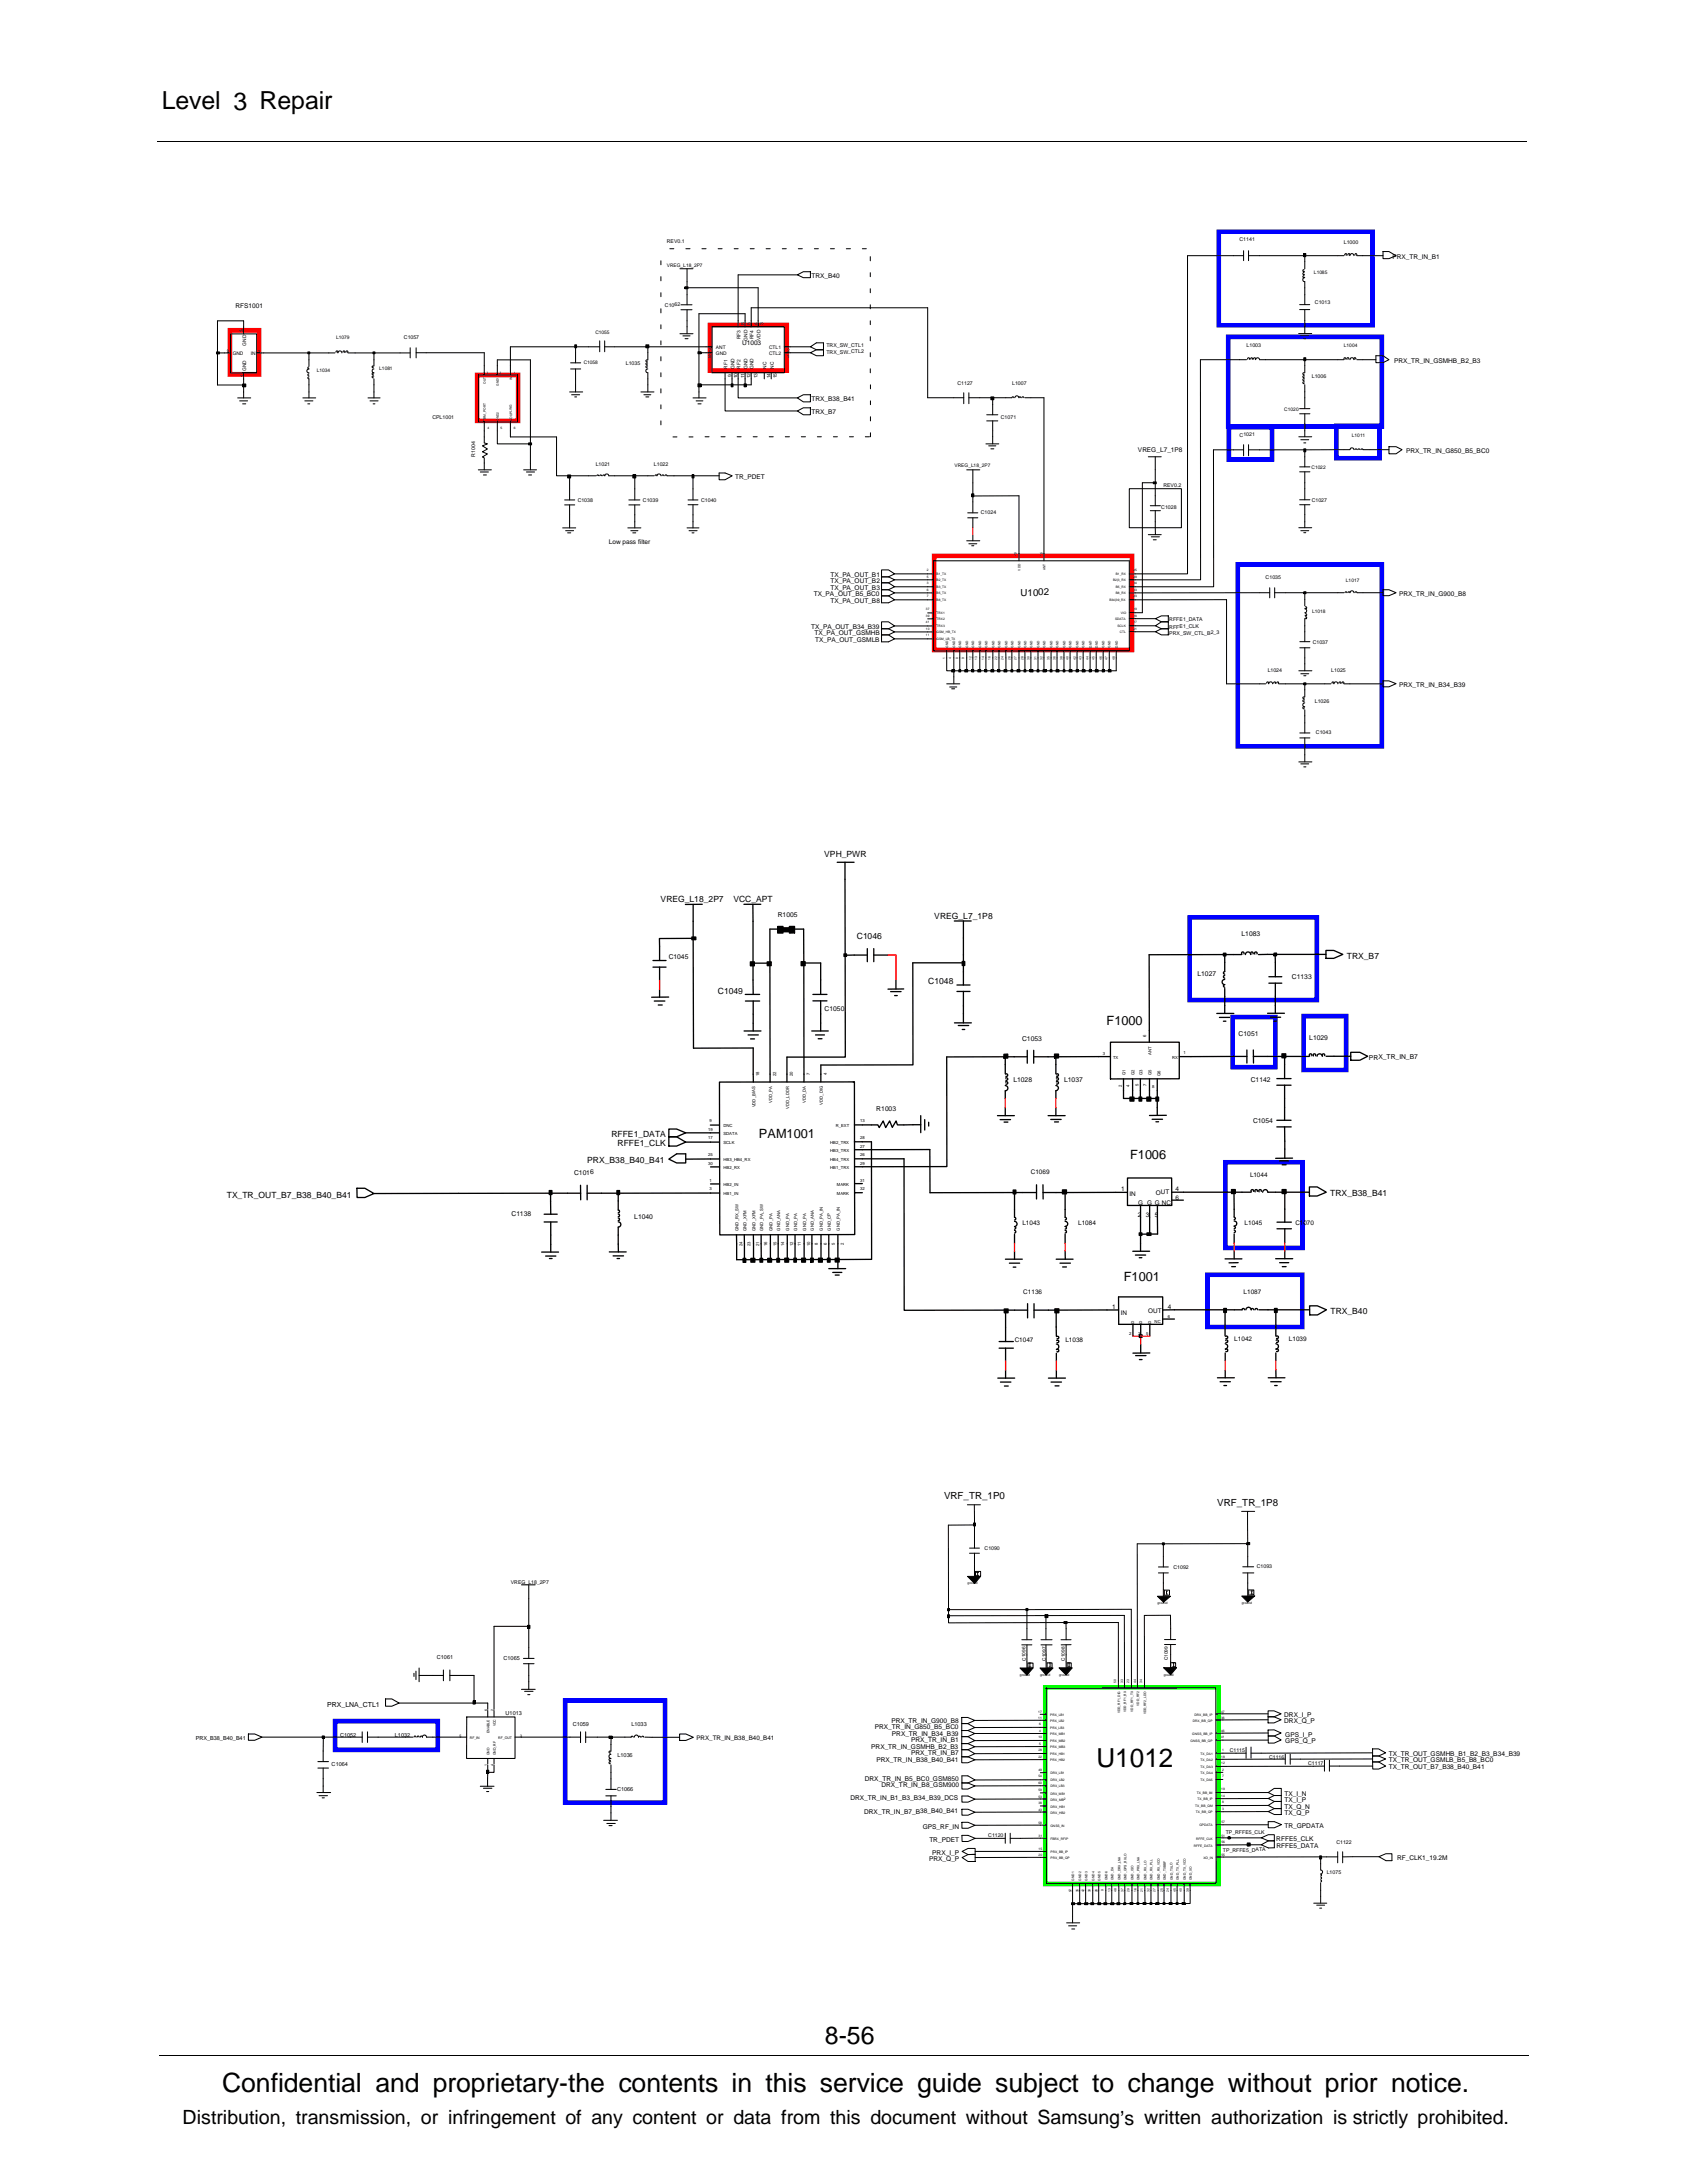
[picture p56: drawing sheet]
<svg xmlns="http://www.w3.org/2000/svg" width="216mm" height="279mm" viewBox="0 0 216 279" stroke-linecap="round" stroke-linejoin="round" font-family="sans-serif">
<defs><g id="words">
<text font-size="3.4" x="28.4" y="267.7">Confidential and proprietary-the contents in this service guide subject to change without prior notice.</text>
<text font-size="3.3" x="140.3" y="226.2">U1012</text>
<g font-size="3.2">
<text x="20.7" y="14">Level 3 Repair</text>
<text x="105.6" y="261.6">8-56</text>
</g>
<text font-size="2.5" x="23.4" y="271.9">Distribution, transmission, or infringement of any content or data from this document without Samsung’s written authorization is strictly prohibited.</text>
<g font-size="1.6">
<text x="141.6" y="131.2">F1000</text>
<text x="97.1" y="145.6">PAM1001</text>
<text x="144.6" y="148.4">F1006</text>
<text x="143.8" y="164">F1001</text>
</g>
<g font-size="1.3">
<text x="120.8" y="191.9">VRF_TR_1P0</text>
<text x="155.8" y="192.8">VRF_TR_1P8</text>
</g>
<text font-size="1.2" x="130.6" y="76.2">U1002</text>
<g font-size="1.1">
<text x="105.5" y="109.7">VPH_PWR</text>
<text x="84.5" y="115.5">VREG_L18_2P7</text>
<text x="93.9" y="115.4">VCC_APT</text>
<text x="119.6" y="117.6">VREG_L7_1P8</text>
<text x="109.6" y="120.2">C1046</text>
<text x="118.8" y="125.9">C1048</text>
<text x="172.4" y="122.7">TRX_B7</text>
<text x="91.9" y="127.2">C1049</text>
<text x="75.2" y="148.9">PRX_B38_B40_B41</text>
<text x="78.3" y="145.6">RFFE1_DATA</text>
<text x="79" y="146.7">RFFE1_CLK</text>
<text x="29" y="153.3">TX_TR_OUT_B7_B38_B40_B41</text>
<text x="170.2" y="153.1">TRX_B38_B41</text>
<text x="170.3" y="168.2">TRX_B40</text>
</g>
<g font-size=".9">
<text x="99.5" y="117.3">R1005</text>
<text x="158.9" y="119.8">L1083</text>
<text x="85.6" y="122.7">C1045</text>
<text x="153.2" y="125">L1027</text>
<text x="165.3" y="125.3">C1133</text>
<text x="105.5" y="129.4">C1050</text>
<text x="130.8" y="133.2">C1053</text>
<text x="158.5" y="132.7">C1051</text>
<text x="167.6" y="133.1">L1029</text>
<text x="175.2" y="135.6">PRX_TR_IN_B7</text>
<text x="112.1" y="142.2">R1003</text>
<text x="129.7" y="138.5">L1028</text>
<text x="136.2" y="138.5">L1037</text>
<text x="160.1" y="138.5">C1142</text>
<text x="160.4" y="143.7">C1054</text>
<text x="65.4" y="155.7">C1138</text>
<text x="73.5" y="150.3">C1016</text>
<text x="81.2" y="156">L1040</text>
<text x="41.9" y="218.4">PRX_LNA_CTL1</text>
</g>
<g font-size=".8">
<text x="103.8" y="35.6">TRX_B40</text>
<text x="178.2" y="33.1">PRX_TR_IN_B1</text>
<text x="30.1" y="39.5">RFS1001</text>
<text x="95" y="44.2">U1003</text>
<text x="178.4" y="46.4">PRX_TR_IN_GSMHB_B2_B3</text>
<text x="103.8" y="51.3">TRX_B38_B41</text>
<text x="103.8" y="53">TRX_B7</text>
<text x="145.6" y="57.8">VREG_L7_1P8</text>
<text x="180" y="58">PRX_TR_IN_G850_B5_BC0</text>
<text x="94.1" y="61.3">TR_PDET</text>
<text x="77.9" y="69.6">Low pass filter</text>
<text x="104.1" y="76.3">TX_PA_OUT_B5_BC0</text>
<text x="106.3" y="74.6">TX_PA_OUT_B2</text>
<text x="106.3" y="77.2">TX_PA_OUT_B8</text>
<text x="106.3" y="75.5">TX_PA_OUT_B3</text>
<text x="106.3" y="73.9">TX_PA_OUT_B1</text>
<text x="179" y="76.3">PRX_TR_IN_G900_B8</text>
<text x="103.8" y="80.5">TX_PA_OUT_B34_B39</text>
<text x="104.2" y="81.3">TX_PA_OUT_GSMHB</text>
<text x="104.3" y="82.2">TX_PA_OUT_GSMLB</text>
<text x="179.1" y="87.9">PRX_TR_IN_B34_B39</text>
<text x="131.9" y="150.2">C1069</text>
<text x="143.5" y="152.4">1</text>
<text x="144.6" y="153.1">IN</text>
<text x="145.6" y="155.7">2</text>
<text x="145.6" y="154.2">G G G NC</text>
<text x="146.6" y="155.7">3</text>
<text x="147.8" y="155.7">5</text>
<text x="147.9" y="152.9">OUT</text>
<text x="150.5" y="153.5">6</text>
<text x="150.5" y="152.4">4</text>
<text x="160" y="150.7">L1044</text>
<text x="130.9" y="156.8">L1043</text>
<text x="138" y="156.8">L1084</text>
<text x="159.3" y="156.8">L1045</text>
<text x="165.8" y="156.8">C1</text>
<text x="166.8" y="156.8">070</text>
<text x="131" y="165.6">C1136</text>
<text x="142.3" y="167.6">1</text>
<text x="149.5" y="167.6">4</text>
<text x="159.2" y="165.6">L1087</text>
<text x="129.9" y="171.7">C1047</text>
<text x="136.4" y="171.7">L1038</text>
<text x="143.4" y="168.3">IN</text>
<text x="147" y="168.1">OUT</text>
<text x="158" y="171.7">L1042</text>
<text x="165" y="171.7">L1039</text>
<text x="112" y="221.3">PRX_TR_IN_G850_B5_BC0</text>
<text x="114.1" y="220.5">PRX_TR_IN_G900_B8</text>
<text x="164.4" y="220.5">DRX_Q_P</text>
<text x="164.4" y="219.8">DRX_I_P</text>
<text x="89.1" y="222.7">PRX_TR_IN_B38_B40_B41</text>
<text x="111.5" y="223.9">PRX_TR_IN_GSMHB_B2_B3</text>
<text x="112.2" y="225.5">PRX_TR_IN_B38_B40_B41</text>
<text x="114.2" y="222.2">PRX_TR_IN_B34_B39</text>
<text x="116.6" y="224.6">PRX_TR_IN_B7</text>
<text x="116.6" y="222.9">PRX_TR_IN_B1</text>
<text x="164.5" y="223.1">GPS_Q_P</text>
<text x="164.5" y="222.3">GPS_I_P</text>
<text x="177.7" y="224.8">TX_TR_OUT_GSMHB_B1_B2_B3_B34_B39</text>
<text x="177.7" y="226.4">TX_TR_OUT_B7_B38_B40_B41</text>
<text x="177.7" y="225.5">TX_TR_OUT_GSMLB_B5_B8_BC0</text>
<text x="108.8" y="230.4">DRX_TR_IN_B1_B3_B34_B39_DCS</text>
<text x="110.6" y="232.1">DRX_TR_IN_B7_B38_B40_B41</text>
<text x="110.7" y="228">DRX_TR_IN_B5_BC0_GSM850</text>
<text x="112.8" y="228.8">DRX_TR_IN_B8_GSM900</text>
<text x="164.4" y="231.5">TX_Q_N</text>
<text x="164.4" y="232.3">TX_Q_P</text>
<text x="164.4" y="230.6">TX_I_P</text>
<text x="164.4" y="229.8">TX_I_N</text>
<text x="164.4" y="234">TR_GPDATA</text>
<text x="118.1" y="234">GPS_RF_IN</text>
<text x="118.9" y="238.2">PRX_Q_P</text>
<text x="118.9" y="235.7">TR_PDET</text>
<text x="119.3" y="237.4">PRX_I_P</text>
<text x="163.3" y="235.6">RFFE5_CLK</text>
<text x="163.4" y="236.5">RFFE5_DATA</text>
<text x="178.8" y="238.1">RF_CLK1_19.2M</text>
</g>
<g font-size=".7">
<text x="85.3" y="31.2">REV0.1</text>
<text x="158.6" y="30.9">C1141</text>
<text x="172" y="31.3">L1000</text>
<text x="85.1" y="39.2">C1062</text>
<text x="168.3" y="39">C1013</text>
<text x="51.7" y="43.3">C1057</text>
<text x="80.1" y="46.7">L1035</text>
<text x="105.8" y="44.5">TRX_SW_CTL1</text>
<text x="105.8" y="45.3">TRX_SW_CTL2</text>
<text x="159.5" y="44.5">L1003</text>
<text x="55.3" y="53.6">CPL1001</text>
<text x="122.5" y="49.2">C1127</text>
<text x="128.1" y="53.6">C1071</text>
<text x="129.5" y="49.2">L1007</text>
<text x="167.9" y="48.3">L1006</text>
<text x="60.8" y="58.5" transform="rotate(-90 60.8 58.5)">R1004</text>
<text x="76.2" y="59.6">L1021</text>
<text x="83.7" y="59.6">L1022</text>
<text x="158.6" y="55.9">C1021</text>
<text x="73.9" y="64.2">C1038</text>
<text x="82.3" y="64.2">C1039</text>
<text x="89.7" y="64.2">C1040</text>
<text x="125.5" y="65.8">C1024</text>
<text x="148.6" y="65.2">C1028</text>
<text x="148.9" y="62.3">REV0.2</text>
<text x="167.9" y="64.2">C1027</text>
<text x="162" y="74.2">C1035</text>
<text x="149.6" y="81.2">PRX_SW_CTL_B2_3</text>
<text x="149.6" y="80.5">RFFE1_CLK</text>
<text x="149.6" y="79.5">RFFE1_DATA</text>
<text x="168" y="82.4">C1037</text>
<text x="162.2" y="86">L1024</text>
<text x="168.3" y="89.9">L1026</text>
<text x="170.4" y="86">L1025</text>
<text x="168.4" y="93.9">C1043</text>
<text x="65.4" y="202.8">VREG_L18_2P7</text>
<text x="126" y="198.4">C1090</text>
<text x="150.2" y="200.8">C1092</text>
<text x="160.8" y="200.7">C1093</text>
<text x="55.9" y="212.3">C1061</text>
<text x="64.4" y="212.5">C1065</text>
<text x="64.7" y="219.6">U1013</text>
<text x="73.3" y="220.9">C1059</text>
<text x="80.8" y="221">L1033</text>
<text x="25.1" y="222.7">PRX_B38_B40_B41</text>
<text x="42.4" y="226">C1064</text>
<text x="43.5" y="222.3">C1052</text>
<text x="50.5" y="222.3">L1032</text>
<text x="79" y="224.9">L1036</text>
<text x="157.4" y="224.2">C1115</text>
<text x="162.4" y="225.1">C1116</text>
<text x="167.4" y="225.9">C1117</text>
<text x="79" y="229.3">C1066</text>
<text x="126.5" y="235.1">C1120</text>
<text x="156.5" y="237">TP_RFFE5_DATA</text>
<text x="156.9" y="234.8">TP_RFFE5_CLK</text>
<text x="169.8" y="239.9">L1075</text>
<text x="171" y="236">C1122</text>
</g>
<g font-size=".6">
<text x="85.3" y="34.2">VREG_L18_2P7</text>
<text x="168.1" y="35.1">L1085</text>
<text x="95.3" y="41.6" transform="rotate(-90 95.3 41.6)">6</text>
<text x="96.1" y="41.6" transform="rotate(-90 96.1 41.6)">5</text>
<text x="96.9" y="41.6" transform="rotate(-90 96.9 41.6)">4</text>
<text x="97.7" y="41.6" transform="rotate(-90 97.7 41.6)">3</text>
<text x="29" y="45.1">2</text>
<text x="29.8" y="45.5">GND</text>
<text x="31.1" y="42.5" transform="rotate(-90 31.1 42.5)">3</text>
<text x="31.5" y="47.5" transform="rotate(-90 31.5 47.5)">GND</text>
<text x="31.5" y="44.2" transform="rotate(-90 31.5 44.2)">GND</text>
<text x="32.1" y="45.5">IN</text>
<text x="33" y="45.1">1</text>
<text x="40.6" y="47.6">L1034</text>
<text x="43" y="43.3">L1079</text>
<text x="48.5" y="47.3">L1081</text>
<text x="74.7" y="46.7">C1058</text>
<text x="76.2" y="42.8">C1055</text>
<text x="90.7" y="45.8">8</text>
<text x="90.7" y="45.1">7</text>
<text x="91.6" y="44.7">ANT</text>
<text x="91.6" y="45.5">GND</text>
<text x="93.1" y="47.2" transform="rotate(-90 93.1 47.2)">RF1</text>
<text x="94" y="47.2" transform="rotate(-90 94 47.2)">GND</text>
<text x="94.8" y="43.4" transform="rotate(-90 94.8 43.4)">RF3</text>
<text x="94.8" y="47.2" transform="rotate(-90 94.8 47.2)">RF2</text>
<text x="95.7" y="43.6" transform="rotate(-90 95.7 43.6)">GND</text>
<text x="95.7" y="47.2" transform="rotate(-90 95.7 47.2)">GND</text>
<text x="96.4" y="43.4" transform="rotate(-90 96.4 43.4)">RF4</text>
<text x="96.4" y="47.2" transform="rotate(-90 96.4 47.2)">GND</text>
<text x="97.3" y="43.5" transform="rotate(-90 97.3 43.5)">VDD</text>
<text x="98.1" y="47.2" transform="rotate(-90 98.1 47.2)">NC</text>
<text x="98.4" y="44.7">CTL1</text>
<text x="98.4" y="45.5">CTL2</text>
<text x="99" y="47.2" transform="rotate(-90 99 47.2)">NC</text>
<text x="100.8" y="45.1">2</text>
<text x="100.8" y="45.8">1</text>
<text x="172" y="44.4">L1004</text>
<text x="31.1" y="48.2" transform="rotate(-90 31.1 48.2)">4</text>
<text x="93.6" y="48.2" transform="rotate(-90 93.6 48.2)">9</text>
<text x="94.4" y="48.4" transform="rotate(-90 94.4 48.4)">10</text>
<text x="95.3" y="48.4" transform="rotate(-90 95.3 48.4)">11</text>
<text x="96.1" y="48.4" transform="rotate(-90 96.1 48.4)">12</text>
<text x="96.9" y="48.4" transform="rotate(-90 96.9 48.4)">13</text>
<text x="98.6" y="48.4" transform="rotate(-90 98.6 48.4)">14</text>
<text x="99.4" y="48.4" transform="rotate(-90 99.4 48.4)">15</text>
<text x="164.4" y="52.6">C1020</text>
<text x="122.2" y="59.8">VREG_L18_2P7</text>
<text x="173" y="56">L1011</text>
<text x="167.9" y="60">C1022</text>
<text x="172.3" y="74.5">L1017</text>
<text x="167.9" y="78.5">L1018</text>
<text x="131.3" y="212.6" transform="rotate(-90 131.3 212.6)">C1096</text>
<text x="133.8" y="212.6" transform="rotate(-90 133.8 212.6)">C1097</text>
<text x="136.3" y="212.5" transform="rotate(-90 136.3 212.5)">C1098</text>
<text x="149.5" y="212.5" transform="rotate(-90 149.5 212.5)">C1099</text>
</g>
<g font-size=".5">
<text x="97.2" y="137.8" transform="rotate(-90 97.2 137.8)">18</text>
<text x="99.3" y="137.8" transform="rotate(-90 99.3 137.8)">22</text>
<text x="101.5" y="137.8" transform="rotate(-90 101.5 137.8)">20</text>
<text x="103.7" y="137.6" transform="rotate(-90 103.7 137.6)">7</text>
<text x="105.8" y="137.6" transform="rotate(-90 105.8 137.6)">4</text>
<text x="141.2" y="135">3</text>
<text x="142.5" y="135.5">TX</text>
<text x="144" y="137.6" transform="rotate(-90 144 137.6)">G1</text>
<text x="145.2" y="137.6" transform="rotate(-90 145.2 137.6)">G2</text>
<text x="146.2" y="137.6" transform="rotate(-90 146.2 137.6)">G3</text>
<text x="146.7" y="132.7" transform="rotate(-90 146.7 132.7)">6</text>
<text x="147.4" y="135" transform="rotate(-90 147.4 135)">ANT</text>
<text x="147.4" y="137.6" transform="rotate(-90 147.4 137.6)">G5</text>
<text x="148.5" y="137.8" transform="rotate(-90 148.5 137.8)">G6</text>
<text x="150" y="135.5">RX</text>
<text x="151.5" y="134.9">1</text>
<text x="90.8" y="143.6">9</text>
<text x="96.7" y="141.7" transform="rotate(-90 96.7 141.7)">VDD_BIAS</text>
<text x="98.8" y="141.2" transform="rotate(-90 98.8 141.2)">VDD_PA</text>
<text x="101" y="141.9" transform="rotate(-90 101 141.9)">VDD_LDDR</text>
<text x="103.1" y="141.2" transform="rotate(-90 103.1 141.2)">VDD_DA</text>
<text x="105.3" y="141.4" transform="rotate(-90 105.3 141.4)">VDD_DIG</text>
<text x="110.1" y="143.6">13</text>
<text x="143.6" y="139.1" transform="rotate(-90 143.6 139.1)">2</text>
<text x="144.5" y="139.1" transform="rotate(-90 144.5 139.1)">4</text>
<text x="145.7" y="139" transform="rotate(-90 145.7 139)">5</text>
<text x="146.7" y="139" transform="rotate(-90 146.7 139)">7</text>
<text x="147.4" y="139.3">8</text>
<text x="90.6" y="145.8">17</text>
<text x="90.6" y="144.7">19</text>
<text x="90.6" y="147.9">25</text>
<text x="90.6" y="149.1">30</text>
<text x="92.6" y="144.3">DNC</text>
<text x="92.6" y="146.4">SCLK</text>
<text x="92.6" y="145.2">SDATA</text>
<text x="92.6" y="148.6">HB3_HB4_RX</text>
<text x="92.6" y="149.6">HB2_RX</text>
<text x="106.2" y="146.4">HB2_TRX</text>
<text x="106.3" y="147.4">HB3_TRX</text>
<text x="106.3" y="148.6">HB4_TRX</text>
<text x="106.3" y="149.6">HB1_TRX</text>
<text x="107" y="144.2">R_EXT</text>
<text x="110.1" y="146.9">27</text>
<text x="110.1" y="145.7">28</text>
<text x="110.1" y="147.9">26</text>
<text x="110.1" y="149.1">29</text>
<text x="90.8" y="151.3">1</text>
<text x="90.8" y="152.3">3</text>
<text x="92.6" y="151.8">HB2_IN</text>
<text x="92.6" y="153">HB1_IN</text>
<text x="107.1" y="151.7">MARK</text>
<text x="107.1" y="152.9">MARK</text>
<text x="110.1" y="151.2">31</text>
<text x="110.1" y="152.3">32</text>
<text x="94.5" y="157.5" transform="rotate(-90 94.5 157.5)">GND_RX_SW</text>
<text x="95" y="159.5" transform="rotate(-90 95 159.5)">24</text>
<text x="95.5" y="157.5" transform="rotate(-90 95.5 157.5)">GND_XFM</text>
<text x="96" y="159.5" transform="rotate(-90 96 159.5)">23</text>
<text x="96.7" y="157.5" transform="rotate(-90 96.7 157.5)">GND_XFM</text>
<text x="97.2" y="159.5" transform="rotate(-90 97.2 159.5)">21</text>
<text x="97.7" y="157.5" transform="rotate(-90 97.7 157.5)">GND_PA_SW</text>
<text x="98.2" y="159.5" transform="rotate(-90 98.2 159.5)">16</text>
<text x="98.8" y="157.5" transform="rotate(-90 98.8 157.5)">GND_PA</text>
<text x="99.4" y="159.5" transform="rotate(-90 99.4 159.5)">15</text>
<text x="99.9" y="157.5" transform="rotate(-90 99.9 157.5)">GND_ANA</text>
<text x="100.4" y="159.5" transform="rotate(-90 100.4 159.5)">14</text>
<text x="101" y="157.5" transform="rotate(-90 101 157.5)">GND_PA</text>
<text x="101.5" y="159.5" transform="rotate(-90 101.5 159.5)">12</text>
<text x="102" y="157.5" transform="rotate(-90 102 157.5)">GND_PA</text>
<text x="102.5" y="159.5" transform="rotate(-90 102.5 159.5)">11</text>
<text x="103.2" y="157.5" transform="rotate(-90 103.2 157.5)">GND_PA</text>
<text x="103.7" y="159.5" transform="rotate(-90 103.7 159.5)">10</text>
<text x="104.2" y="157.5" transform="rotate(-90 104.2 157.5)">GND_ANA</text>
<text x="104.7" y="159.3" transform="rotate(-90 104.7 159.3)">8</text>
<text x="105.3" y="157.5" transform="rotate(-90 105.3 157.5)">GND_PA_IN</text>
<text x="105.8" y="159.3" transform="rotate(-90 105.8 159.3)">6</text>
<text x="106.3" y="157.5" transform="rotate(-90 106.3 157.5)">GND_CP</text>
<text x="106.8" y="159.3" transform="rotate(-90 106.8 159.3)">5</text>
<text x="107.5" y="157.5" transform="rotate(-90 107.5 157.5)">GND_PA_IN</text>
<text x="108" y="159.3" transform="rotate(-90 108 159.3)">2</text>
<text x="144.5" y="170.9">2</text>
<text x="144.8" y="169.4">G</text>
<text x="145.7" y="170.9">3</text>
<text x="145.8" y="169.4">G</text>
<text x="146.7" y="170.9">5</text>
<text x="146.9" y="169.4">G</text>
<text x="147.8" y="169.4">NC</text>
<text x="149.5" y="168.7">6</text>
</g>
<g font-size=".4">
<text x="62.3" y="47.9">3</text>
<text x="63.9" y="47.9">2</text>
<text x="65.7" y="47.9">1</text>
<text x="62.2" y="53.9" transform="rotate(-90 62.2 53.9)">TRM_PORT</text>
<text x="62.2" y="49.1" transform="rotate(-90 62.2 49.1)">OUT</text>
<text x="63.9" y="53.9" transform="rotate(-90 63.9 53.9)">GND2</text>
<text x="63.9" y="49.4" transform="rotate(-90 63.9 49.4)">GND1</text>
<text x="65.5" y="53.9" transform="rotate(-90 65.5 53.9)">COUPLING</text>
<text x="65.5" y="48.6" transform="rotate(-90 65.5 48.6)">IN</text>
<text x="62.4" y="54.9">4</text>
<text x="64.1" y="54.9">5</text>
<text x="65.7" y="54.9">6</text>
<text x="130.1" y="71.1" transform="rotate(-90 130.1 71.1)">20</text>
<text x="133.4" y="71.1" transform="rotate(-90 133.4 71.1)">15</text>
<text x="118.6" y="74">5</text>
<text x="118.6" y="75.7">6</text>
<text x="118.6" y="76.5">7</text>
<text x="118.6" y="73.1">2</text>
<text x="118.6" y="74.8">3</text>
<text x="119.9" y="74.4">B2_TX</text>
<text x="119.9" y="76.1">B5_TX</text>
<text x="119.9" y="77">B8_TX</text>
<text x="119.9" y="73.6">B1_TX</text>
<text x="119.9" y="75.3">B3_TX</text>
<text x="130.6" y="73" transform="rotate(-90 130.6 73)">VDD</text>
<text x="133.8" y="73" transform="rotate(-90 133.8 73)">ANT</text>
<text x="142" y="77">B34|39_RX</text>
<text x="142.5" y="74.4">B2|3_RX</text>
<text x="142.8" y="75.3">B5_RX</text>
<text x="142.8" y="76.1">B8_RX</text>
<text x="142.8" y="73.6">B1_RX</text>
<text x="145.1" y="74.8">34</text>
<text x="145.1" y="74">29</text>
<text x="145.1" y="75.7">33</text>
<text x="145.1" y="76.5">23</text>
<text x="145.1" y="73.1">25</text>
<text x="118.5" y="81.4">11</text>
<text x="118.5" y="78.1">37</text>
<text x="118.5" y="79">39</text>
<text x="118.5" y="79.8">41</text>
<text x="118.5" y="80.7">10</text>
<text x="119.9" y="79.4">TRX2</text>
<text x="119.9" y="81">GSM_HB_TX</text>
<text x="119.9" y="82">GSM_LB_TX</text>
<text x="119.9" y="80.3">TRX3</text>
<text x="119.9" y="78.6">TRX1</text>
<text x="121.3" y="82.9" transform="rotate(-90 121.3 82.9)">GND</text>
<text x="122.2" y="82.9" transform="rotate(-90 122.2 82.9)">GND</text>
<text x="123" y="82.9" transform="rotate(-90 123 82.9)">GND</text>
<text x="123.9" y="82.9" transform="rotate(-90 123.9 82.9)">GND</text>
<text x="124.7" y="82.9" transform="rotate(-90 124.7 82.9)">GND</text>
<text x="125.6" y="82.9" transform="rotate(-90 125.6 82.9)">GND</text>
<text x="126.4" y="82.9" transform="rotate(-90 126.4 82.9)">GND</text>
<text x="127.3" y="82.9" transform="rotate(-90 127.3 82.9)">GND</text>
<text x="128" y="82.9" transform="rotate(-90 128 82.9)">GND</text>
<text x="128.9" y="82.9" transform="rotate(-90 128.9 82.9)">GND</text>
<text x="129.7" y="82.9" transform="rotate(-90 129.7 82.9)">GND</text>
<text x="130.6" y="82.9" transform="rotate(-90 130.6 82.9)">GND</text>
<text x="131.4" y="82.9" transform="rotate(-90 131.4 82.9)">GND</text>
<text x="132.1" y="82.9" transform="rotate(-90 132.1 82.9)">GND</text>
<text x="133" y="82.9" transform="rotate(-90 133 82.9)">GND</text>
<text x="133.8" y="82.9" transform="rotate(-90 133.8 82.9)">GND</text>
<text x="134.7" y="82.9" transform="rotate(-90 134.7 82.9)">GND</text>
<text x="135.5" y="82.9" transform="rotate(-90 135.5 82.9)">GND</text>
<text x="136.4" y="82.9" transform="rotate(-90 136.4 82.9)">GND</text>
<text x="137.1" y="82.9" transform="rotate(-90 137.1 82.9)">GND</text>
<text x="138" y="82.9" transform="rotate(-90 138 82.9)">GND</text>
<text x="138.8" y="82.9" transform="rotate(-90 138.8 82.9)">GND</text>
<text x="139.7" y="82.9" transform="rotate(-90 139.7 82.9)">GND</text>
<text x="140.5" y="82.9" transform="rotate(-90 140.5 82.9)">GND</text>
<text x="141.4" y="82.9" transform="rotate(-90 141.4 82.9)">GND</text>
<text x="142.1" y="82.9" transform="rotate(-90 142.1 82.9)">GND</text>
<text x="142.7" y="79.4">SDATA</text>
<text x="143" y="80.3">SCLK</text>
<text x="143" y="82.9" transform="rotate(-90 143 82.9)">GND</text>
<text x="143.3" y="81">CTL</text>
<text x="143.4" y="78.6">VIO</text>
<text x="145.1" y="78.1">19</text>
<text x="145.1" y="79">18</text>
<text x="145.1" y="80.7">21</text>
<text x="145.1" y="79.8">17</text>
<text x="121" y="84.3" transform="rotate(-90 121 84.3)">1</text>
<text x="121.7" y="84.3" transform="rotate(-90 121.7 84.3)">4</text>
<text x="122.6" y="84.3" transform="rotate(-90 122.6 84.3)">8</text>
<text x="123.4" y="84.3" transform="rotate(-90 123.4 84.3)">9</text>
<text x="124.3" y="84.4" transform="rotate(-90 124.3 84.4)">12</text>
<text x="125.1" y="84.4" transform="rotate(-90 125.1 84.4)">13</text>
<text x="126" y="84.4" transform="rotate(-90 126 84.4)">14</text>
<text x="126.7" y="84.4" transform="rotate(-90 126.7 84.4)">16</text>
<text x="127.6" y="84.4" transform="rotate(-90 127.6 84.4)">22</text>
<text x="128.4" y="84.4" transform="rotate(-90 128.4 84.4)">24</text>
<text x="129.3" y="84.4" transform="rotate(-90 129.3 84.4)">26</text>
<text x="130.1" y="84.4" transform="rotate(-90 130.1 84.4)">27</text>
<text x="131" y="84.4" transform="rotate(-90 131 84.4)">28</text>
<text x="131.7" y="84.4" transform="rotate(-90 131.7 84.4)">30</text>
<text x="132.7" y="84.4" transform="rotate(-90 132.7 84.4)">31</text>
<text x="133.4" y="84.4" transform="rotate(-90 133.4 84.4)">32</text>
<text x="134.3" y="84.4" transform="rotate(-90 134.3 84.4)">35</text>
<text x="135.1" y="84.4" transform="rotate(-90 135.1 84.4)">36</text>
<text x="136" y="84.4" transform="rotate(-90 136 84.4)">38</text>
<text x="136.8" y="84.4" transform="rotate(-90 136.8 84.4)">40</text>
<text x="137.7" y="84.4" transform="rotate(-90 137.7 84.4)">42</text>
<text x="138.4" y="84.4" transform="rotate(-90 138.4 84.4)">43</text>
<text x="139.3" y="84.4" transform="rotate(-90 139.3 84.4)">44</text>
<text x="140.1" y="84.4" transform="rotate(-90 140.1 84.4)">45</text>
<text x="141" y="84.4" transform="rotate(-90 141 84.4)">46</text>
<text x="141.8" y="84.4" transform="rotate(-90 141.8 84.4)">47</text>
<text x="142.7" y="84.4" transform="rotate(-90 142.7 84.4)">48</text>
<text x="123.8" y="202.8">ground</text>
<text x="148.1" y="205.3">ground</text>
<text x="158.9" y="205.3">ground</text>
<text x="130.5" y="214.5">ground</text>
<text x="133.1" y="214.5">ground</text>
<text x="135.6" y="214.5">ground</text>
<text x="142.8" y="215.4" transform="rotate(-90 142.8 215.4)">50</text>
<text x="143.7" y="215.4" transform="rotate(-90 143.7 215.4)">33</text>
<text x="144.5" y="215.4" transform="rotate(-90 144.5 215.4)">23</text>
<text x="145.4" y="215.4" transform="rotate(-90 145.4 215.4)">44</text>
<text x="146.2" y="215.4" transform="rotate(-90 146.2 215.4)">34</text>
<text x="148.9" y="214.5">ground</text>
<text x="62.4" y="218.9" transform="rotate(-90 62.4 218.9)">6</text>
<text x="62.7" y="221.8" transform="rotate(-90 62.7 221.8)">ENABLE</text>
<text x="63.2" y="218.9" transform="rotate(-90 63.2 218.9)">2</text>
<text x="63.5" y="221" transform="rotate(-90 63.5 221)">VCC</text>
<text x="132.9" y="220">11</text>
<text x="132.9" y="219.2">17</text>
<text x="133" y="220.8">6</text>
<text x="133" y="221.7">4</text>
<text x="134.4" y="221.3">PRX_LB3</text>
<text x="134.4" y="220.4">PRX_LB2</text>
<text x="134.4" y="219.6">PRX_LB1</text>
<text x="143.4" y="219.3" transform="rotate(-90 143.4 219.3)">VDD_RF1_DIG</text>
<text x="144.1" y="219.1" transform="rotate(-90 144.1 219.1)">VDD_RF1_RX</text>
<text x="145" y="219.1" transform="rotate(-90 145 219.1)">VDD_RF1_TX</text>
<text x="145.8" y="218.3" transform="rotate(-90 145.8 218.3)">VDD_RF2</text>
<text x="146.7" y="219.4" transform="rotate(-90 146.7 219.4)">VDD_RF2_LDO</text>
<text x="152.7" y="220.4">DRX_BB_QP</text>
<text x="152.9" y="219.6">DRX_BB_IP</text>
<text x="156.3" y="219.2">47</text>
<text x="156.3" y="221.6">46</text>
<text x="156.3" y="220">36</text>
<text x="58.8" y="222.3">5</text>
<text x="60.1" y="222.6">RF_IN</text>
<text x="62.4" y="226" transform="rotate(-90 62.4 226)">1</text>
<text x="62.7" y="224.7" transform="rotate(-90 62.7 224.7)">GND</text>
<text x="63.2" y="226" transform="rotate(-90 63.2 226)">4</text>
<text x="63.5" y="224.7" transform="rotate(-90 63.5 224.7)">GND_RF</text>
<text x="63.8" y="222.6">RF_OUT</text>
<text x="66.6" y="222.3">3</text>
<text x="132.9" y="226.7">49</text>
<text x="132.9" y="222.5">10</text>
<text x="132.9" y="227.5">54</text>
<text x="132.9" y="224.1">28</text>
<text x="132.9" y="225">22</text>
<text x="133" y="223.4">5</text>
<text x="134.4" y="223.8">PRX_MB3</text>
<text x="134.4" y="223">PRX_MB2</text>
<text x="134.4" y="222.1">PRX_MB1</text>
<text x="134.4" y="225.4">PRX_HB2</text>
<text x="134.4" y="224.6">PRX_HB1</text>
<text x="134.4" y="227.1">DRX_LB1</text>
<text x="152.4" y="222.9">GNSS_BB_QP</text>
<text x="152.6" y="222">GNSS_BB_IP</text>
<text x="153.6" y="224.6">TX_DA1</text>
<text x="153.6" y="227.1">TX_DA4</text>
<text x="153.6" y="226.3">TX_DA3</text>
<text x="153.6" y="225.4">TX_DA2</text>
<text x="153.6" y="228">TX_DA5</text>
<text x="156.3" y="222.4">41</text>
<text x="156.3" y="225.8">12</text>
<text x="156.3" y="225">18</text>
<text x="156.4" y="224.1">1</text>
<text x="156.4" y="227.4">7</text>
<text x="156.4" y="226.7">2</text>
<text x="132.9" y="228.4">60</text>
<text x="132.9" y="229.2">59</text>
<text x="132.9" y="233.4">58</text>
<text x="132.9" y="230.1">53</text>
<text x="132.9" y="231.8">43</text>
<text x="132.9" y="230.8">38</text>
<text x="134.4" y="228.8">DRX_LB3</text>
<text x="134.4" y="229.7">DRX_MB1</text>
<text x="134.4" y="233.8">GNSS_IN</text>
<text x="134.4" y="228">DRX_LB2</text>
<text x="134.4" y="230.5">DRX_MB2</text>
<text x="134.4" y="232.1">DRX_HB2</text>
<text x="134.4" y="231.4">DRX_HB1</text>
<text x="153" y="231.3">TX_BB_QM</text>
<text x="153.1" y="232.1">TX_BB_QP</text>
<text x="153.2" y="229.6">TX_BB_IM</text>
<text x="153.3" y="230.4">TX_BB_IP</text>
<text x="153.5" y="233.8">GPDATA</text>
<text x="156.3" y="230">14</text>
<text x="156.3" y="229.1">19</text>
<text x="156.3" y="233.4">57</text>
<text x="156.4" y="230.8">8</text>
<text x="156.4" y="231.7">3</text>
<text x="132.9" y="236.8">15</text>
<text x="132.9" y="237.6">20</text>
<text x="132.9" y="235.1">31</text>
<text x="134.4" y="235.5">FBRX_RFIP</text>
<text x="134.5" y="237.2">PRX_BB_IP</text>
<text x="134.5" y="237.9">PRX_BB_QP</text>
<text x="152.8" y="236.3">RFFE_DATA</text>
<text x="153.1" y="235.5">RFFE_CLK</text>
<text x="154" y="237.9">XO_IN</text>
<text x="156.3" y="235.8">56</text>
<text x="156.3" y="235.1">51</text>
<text x="156.3" y="237.5">55</text>
<text x="137.1" y="242.2" transform="rotate(-90 137.1 242.2)">52</text>
<text x="137.5" y="240.7" transform="rotate(-90 137.5 240.7)">GND1</text>
<text x="138" y="242.2" transform="rotate(-90 138 242.2)">35</text>
<text x="138.4" y="240.7" transform="rotate(-90 138.4 240.7)">GND2</text>
<text x="138.8" y="242.2" transform="rotate(-90 138.8 242.2)">42</text>
<text x="139.2" y="240.7" transform="rotate(-90 139.2 240.7)">GND3</text>
<text x="139.6" y="242.2" transform="rotate(-90 139.6 242.2)">30</text>
<text x="140.1" y="240.7" transform="rotate(-90 140.1 240.7)">GND4</text>
<text x="140.5" y="242.2" transform="rotate(-90 140.5 242.2)">26</text>
<text x="140.8" y="240.7" transform="rotate(-90 140.8 240.7)">GND5</text>
<text x="141.2" y="242.1" transform="rotate(-90 141.2 242.1)">9</text>
<text x="141.7" y="240.7" transform="rotate(-90 141.7 240.7)">GND6</text>
<text x="142.1" y="242.2" transform="rotate(-90 142.1 242.2)">13</text>
<text x="142.5" y="240.7" transform="rotate(-90 142.5 240.7)">GND_DA</text>
<text x="142.9" y="242.2" transform="rotate(-90 142.9 242.2)">48</text>
<text x="143.4" y="240.7" transform="rotate(-90 143.4 240.7)">GND_DRX_LNA</text>
<text x="143.8" y="242.2" transform="rotate(-90 143.8 242.2)">37</text>
<text x="144.2" y="240.7" transform="rotate(-90 144.2 240.7)">GND_GPS_RXLO</text>
<text x="144.6" y="242.2" transform="rotate(-90 144.6 242.2)">29</text>
<text x="145.1" y="240.7" transform="rotate(-90 145.1 240.7)">GND_ISO</text>
<text x="145.5" y="242.2" transform="rotate(-90 145.5 242.2)">16</text>
<text x="145.8" y="240.7" transform="rotate(-90 145.8 240.7)">GND_PRX_LNA</text>
<text x="146.2" y="242.2" transform="rotate(-90 146.2 242.2)">21</text>
<text x="146.7" y="240.7" transform="rotate(-90 146.7 240.7)">GND_RX_LO</text>
<text x="147.1" y="242.2" transform="rotate(-90 147.1 242.2)">32</text>
<text x="147.5" y="240.7" transform="rotate(-90 147.5 240.7)">GND_RX_PLL</text>
<text x="147.9" y="242.2" transform="rotate(-90 147.9 242.2)">27</text>
<text x="148.4" y="240.7" transform="rotate(-90 148.4 240.7)">GND_RX_VCO</text>
<text x="148.8" y="242.2" transform="rotate(-90 148.8 242.2)">25</text>
<text x="149.2" y="240.7" transform="rotate(-90 149.2 240.7)">GND_TXBBF</text>
<text x="149.6" y="242.2" transform="rotate(-90 149.6 242.2)">24</text>
<text x="150.1" y="240.7" transform="rotate(-90 150.1 240.7)">GND_TXLO</text>
<text x="150.5" y="242.2" transform="rotate(-90 150.5 242.2)">45</text>
<text x="150.9" y="240.7" transform="rotate(-90 150.9 240.7)">GND_TX_PLL</text>
<text x="151.2" y="242.2" transform="rotate(-90 151.2 242.2)">40</text>
<text x="151.8" y="240.7" transform="rotate(-90 151.8 240.7)">GND_TX_VCO</text>
<text x="152.1" y="242.2" transform="rotate(-90 152.1 242.2)">39</text>
<text x="152.5" y="240.7" transform="rotate(-90 152.5 240.7)">GND_XO</text>
</g>
</g></defs>
<g fill="none" stroke="#000" stroke-width=".13">
<path d="M20.2 18.1h175.3M84.6 33.4v.5M84.6 35.4v.5M84.6 37.5v.5M84.6 39.5v.5M85.7 31.8h.5M87 34.4h1.7M87.1 39h1.5M87.1 39.6h1.5M87.7 36.7h.4v.3h-.4zM87.8 31.8h.5M87.9 39.6v3.1"/>
<path d="M87.9 34.4v4.6M87.9 36.8h9.1v5M89.8 31.8h.6M91.9 31.8h.5M94 31.8h.5M96 31.8h.5M98 31.8h.6M100.1 31.8h.5M102 35.2l.8-.4h.9v.7h-.9zM102 35.2h-7.5v6.6M102.2 31.8h.5M104.2 31.8h.5"/>
<path d="M106.3 31.8h.5M108.3 31.8h.5M110.4 31.8h.5M111.4 32.9v.5M111.4 34.9v.5M111.4 37v.5M111.4 39v.5M159.2 32.7h-7.2v40.7h-7.5M159.2 32.1v1.3M159.8 32.1v1.3M166.3 39h1.3M166.3 39.6h1.3"/>
<path d="M166.8 32.4h.3v.5h-.3zM166.9 34.5a.14 .14 0 0 0-.2 .2 .13 .13 0 0 0 .2 0M166.9 35.3l-.2 .1 .1 .1h.1M166.9 34.9a.13 .13 0 0 0-.2 .1 .14 .14 0 0 0 .2 .2v-.1M167 35.5a.25 .25 0 0 0-.3 .3 .25 .25 0 0 0 .3 .2v3M167 32.7v1.7M167 39.6v3.1M172 32.7h-12.2M172.1 32.7l.1-.3 .2 .1-.1 .2M172.5 32.7v-.2l.1-.1 .1 .1v.2M172.7 32.7a.26 .26 0 0 1 .3-.3 .26 .26 0 0 1 .3 .3M173.4 32.7v-.2a.12 .12 0 0 1 .2 0 .12 .12 0 0 1 0 .2"/>
<path d="M173.7 32.7h3.3M177 32.2h.8l.8 .5-.8 .4h-.8zM27.7 45h.4v.3h-.4zM27.8 45.2h1.7M29.5 42.7h3.4v5h-3.4zM30.4 50.9h1.7M30.7 51.3h1M31.1 49.1h.4v.4h-.4zM31.1 51.7h.4M31.2 47.7v3.2M31.2 42.7v-1.6h-3.4v8.2h3.4M38.8 50.9h1.6"/>
<path d="M39 51.3h1M39.4 45h.2v.3h-.2zM39.4 51.7h.2M39.5 46.9l-.1 .2 .1 .1a.25 .25 0 0 0-.2 .2 .25 .25 0 0 0 .1 .3h.1M39.5 47.9l-.1 .1 .1 .1M39.5 48.2l-.1 .2 .1 .1v2.4M39.5 45.2v1.6M42.9 45.2h-10M43 45.1a.13 .13 0 0 1 .1-.2 .13 .13 0 0 1 .1 .2M43.2 45.2a.25 .25 0 0 1 .3-.3 .25 .25 0 0 1 .3 .3M43.9 45.1v-.1l.2-.1v.2M44.3 45.1v-.2h.2v.2"/>
<path d="M47.1 50.9h1.5M47.3 51.3h1.1M47.7 45h.3v.3h-.3zM47.8 51.7h.2M47.8 48.2a.12 .12 0 0 0-.2 0 .12 .12 0 0 0 .1 .2h.1M47.8 47.8l-.1-.1-.1 .1v.1l.2 .1M47.8 46.9h-.2v.1l.2 .1M47.9 47.2a.24 .24 0 0 0-.3 .3 .24 .24 0 0 0 .3 .2M47.9 48.5v2.4M47.9 45.2v1.6M52.5 45.2h-8M52.5 44.5v1.3"/>
<path d="M53.3 44.5v1.3M53.3 45.1h8.7v2.9M61.2 48h5v6h-5zM62 54v2.7l.4 .1-.7 .3 .7 .4-.7 .3 .7 .3-.7 .4 .3 .1v1.5M63.6 54v2.8h4.3M63.6 48v-1.9h4.3v14M65.3 54v1.9h5.9v5h1.7M67.6 56.7h.4v.2h-.4zM72.9 50.2h1.7M73 47.2h1.3M73 46.4h1.3M73.2 50.5h1"/>
<path d="M73.6 50.8h.2M73.6 44.1h.2v.4h-.2zM73.7 47.2v3M73.7 44.4v2M76.8 44.4h-11.5v3.6M76.8 43.6v1.4M77.4 44.4h13.7M77.4 43.6v1.4M82 50.2h1.7M82.4 50.5h.9M82.7 50.8h.3M82.7 44.1h.3v.4h-.3z"/>
<path d="M82.9 46.5a.13 .13 0 0 0-.2 0 .13 .13 0 0 0 0 .1 .13 .13 0 0 0 .1 .1M82.9 46.9a.13 .13 0 0 0-.2 0 .13 .13 0 0 0 .1 .2M82.9 47.2a.24 .24 0 0 0-.2 .1 .24 .24 0 0 0 0 .3l.2 .1v2.5M82.9 44.4v1.7a.13 .13 0 0 0-.2 0 .13 .13 0 0 0 .1 .2M84.6 41.6v.5M84.6 43.6v.5M84.6 45.7v.5M84.6 47.7v.5M84.6 49.8v.5M84.6 51.8v.5M84.6 53.9v.5M86.1 55.9h.5"/>
<path d="M87 42.7h1.7M87.4 43h.9M87.7 43.3h.4M88.2 55.9h.5M88.7 50.9h1.7M89.1 51.3h.9M89.3 49.1h.4v.4h-.4zM89.3 45h.4v.3h-.4zM89.3 51.7h.4M89.5 45.1h1.6M90.2 55.9h.5M91.1 41.8h9.3v5.9h-9.3z"/>
<path d="M92.3 55.9h.5M92.8 47.7v4.9h9.2M93.6 49.1h.2v.4h-.2zM93.7 47.7v1.6M94.3 55.9h.5M94.5 47.7v3.2h7.5M95.2 49.1h.3v.4h-.3zM95.4 47.7v1.6M95.4 41.8v-1.6h-5.9v10.7M96.1 47.7v1.6h-6.6M96.1 41.8v-2.4h22.6v11.5h4.6M96.4 55.9h.5"/>
<path d="M97.8 47.7v.8M98.4 55.9h.6M98.7 47.7v.8M100.4 45.1h3.3M100.5 55.9h.5M102 52.6l.8-.4h.9v.9h-.9zM102 50.9l.8-.4h.9v.9h-.9zM102.6 55.9h.5M103.7 44.4l.8-.5h.9v.9h-.9zM103.7 45.1l.8-.3h.9v.7h-.9zM103.7 44.4h-3.3M104.6 55.9h.5"/>
<path d="M106.7 55.9h.5M108.7 55.9h.5M110.7 55.9h.6M111.4 41.1v.5M111.4 43.1v.5M111.4 45.1v.6M111.4 47.2v.5M111.4 49.3v.5M111.4 51.3v.5M111.4 53.3v.6M111.4 55.4v.5M123.3 50.3v1.4"/>
<path d="M124 50.3v1.4M124 50.9h5.5l.1-.1 .2 .1M126.2 56.8h1.6M126.3 53.1h1.4M126.3 53.9h1.4M126.5 57.1h.9M126.8 57.4h.4M126.8 50.8h.4v.4h-.4zM127 53.9v2.9M127 50.9v2.2M129.9 50.9a.26 .26 0 0 1 .2-.2 .26 .26 0 0 1 .3 .2l.1-.1 .2 .1M130.8 50.9l.1-.1 .1 .1"/>
<path d="M131.2 50.9h2.4v20.9M147 58.5h1.6M147.8 58.5v6.2M159.2 57.6h-3.9v17.5h-10.8M159.2 56.9v1.4M159.5 46h-5.9v28.2h-9.1M159.7 46v-.1a.13 .13 0 0 1 .1-.1 .13 .13 0 0 1 .1 .2M159.8 56.9v1.4M159.8 57.6h7.2M160.1 46v-.2h.1l.1 .2M160.4 46v-.2h.2h.1v.2M160.7 46a.25 .25 0 0 1 .3-.2 .25 .25 0 0 1 .2 .2h10.8"/>
<path d="M166.2 42.7h1.7M166.2 55.9h1.7M166.3 59.8h1.3M166.3 52.3h1.3M166.3 53h1.3M166.5 43h1M166.5 56.3h1M166.9 43.3h.2M166.9 56.7h.2M166.9 57.4h.2v.4h-.2zM166.9 45.8h.2v.4h-.2zM166.9 48.9a.12 .12 0 0 0-.1 0 .12 .12 0 0 0-.1 .1 .12 .12 0 0 0 .2 .1"/>
<path d="M166.9 48.1a.12 .12 0 0 0-.2 .1 .12 .12 0 0 0 .2 .1M166.9 48.5a.12 .12 0 0 0-.2 .1 .12 .12 0 0 0 .2 .1M166.9 47.7a.13 .13 0 0 0-.2 .1 .14 .14 0 0 0 .2 .2v-.1M167 49.2v3.1M167 53v2.9M167 46v1.7M167 57.6v2.2M172.2 46v-.2h-.1l-.1 .2M172.6 46v-.2h-.2v.2M172.8 46a.25 .25 0 0 1 .2-.2 .25 .25 0 0 1 .3 .2M173.3 57.6a.25 .25 0 0 0-.3-.3 .25 .25 0 0 0-.2 .3h-5.8M173.4 57.6l.1-.2 .2 .2"/>
<path d="M173.5 46v-.2h-.2v.2M173.8 57.6l.1-.2 .2 .2M174.2 57.6l.1-.2 .1 .2h3.4M176.1 45.5h.9l.8 .5-.8 .4h-.9zM176.1 46h-2.4M177.8 57.2h.9l.7 .4-.7 .5h-.9zM61.2 60.1h1.7M61.5 60.4h1M61.9 60.8h.4M67 60.1h1.7M67.4 60.4h1M67.6 60.8h.4"/>
<path d="M72 67.6h1.7M72.3 64h1.3M72.3 64.6h1.3M72.4 67.9h1M72.6 68.2h.4M72.6 60.8h.4v.4h-.4zM72.9 64.6v3M72.9 60.9v3.1M72.9 60.9h3.3M76.4 60.9l.1-.1 .1 .1M76.8 60.9l.1-.1 .1 .1M80.3 67.6h1.7"/>
<path d="M80.5 64h1.4M80.5 64.6h1.4M80.7 67.9h.9M81 68.2h.4M81 60.8h.4v.4h-.4zM81.2 64.6v3M81.2 60.9v3.1M83.7 60.9h-5.8a.25 .25 0 0 0-.2-.2 .25 .25 0 0 0-.3 .2l-.1-.1-.2 .1M83.8 60.9l.1-.1 .2 .1a.25 .25 0 0 1 .2-.2 .25 .25 0 0 1 .3 .2M84.7 60.9l.2-.1 .1 .1M85.1 60.9l.1-.1 .2 .1h6.6M87.9 67.6h1.6"/>
<path d="M88.1 64h1.2M88.1 64.6h1.2M88.2 67.9h1M88.6 68.2h.2M88.6 60.8h.2v.4h-.2zM88.7 60.9v3.1M88.7 64.6v3M92 60.5h.8l.9 .4-.9 .5h-.8zM112.8 73.8h.9l.8 .4-.8 .4h-.9zM112.8 74.6h.9l.8 .5-.8 .4h-.9zM112.8 75.5h.9l.8 .4-.8 .4h-.9zM112.8 72.9h.9l.8 .5-.8 .4h-.9z"/>
<path d="M112.8 76.3h.9l.8 .5-.8 .4h-.9zM112.8 79.6h.9l.8 .5-.8 .4h-.9zM114.5 73.4h5M114.5 74.2h5M114.5 75.1h5M114.5 75.9h5M114.5 76.8h5M118.7 79.2h.8M118.7 78.4h.8M119.5 71.8h25v11.5h-25zM123.7 69.2h1.7M123.7 60.1h1.7"/>
<path d="M123.8 65.6h1.3M123.8 66.3h1.3M124 69.6h1M124.4 69.9h.2M124.4 63.2h.2v.4h-.2zM124.5 66.3v1.2M124.5 60.1v5.5M124.5 68.4v.8M124.5 63.5h5.9v8.3M144.5 76.8h12.5v10.7h5M144.5 62.5h6.7v5h-6.7zM147 68.4h1.6"/>
<path d="M147.2 65.4h1.3M147.2 64.7h1.3M147.3 68.7h1.1M147.6 69.1h.4M147.6 61.7h.4v.2h-.4zM147.8 65.4l.1 3M147.8 61.8h-1.6v16.6h-1.7M147.9 79.2h-3.4M147.9 79.2l.7-.4h.9v.8h-.9zM162.5 75.9h-18M162.5 75.2v1.3M163.1 75.9h8.9"/>
<path d="M163.1 75.2v1.3M166.2 67.5h1.7M166.3 60.4h1.3M166.3 64h1.3M166.3 64.6h1.3M166.5 67.9h1M166.9 68.2h.2M166.9 75.7h.2v.3h-.2zM167 60.4v3.6M167 64.6v2.9M167 77.9l.1 .1a.26 .26 0 0 1 .1 .2 .26 .26 0 0 1-.2 .2M167 75.9v1.6"/>
<path d="M167 79.2v2.9M167 77.7a.13 .13 0 0 1 .2 .1 .13 .13 0 0 1-.2 .1M167 78.6h.2v.1v.1h-.2M167 79l.2 .1v.1h-.2M172.1 75.9l.2-.2 .1 .2M172.5 75.9l.1-.2 .2 .2a.26 .26 0 0 1 .2-.3 .26 .26 0 0 1 .2 .1l.1 .2M173.4 75.9l.1-.2 .2 .2h3.3M177 75.5h.8l.9 .4-.9 .3h-.8zM112.8 81.3h.9l.8 .5-.8 .3h-.9zM112.8 80.5h.9l.8 .4-.8 .4h-.9zM114.5 80.9h5M114.5 81.8h5"/>
<path d="M114.5 80.1h5M121.2 83.3v2.6h.9v1.6M121.2 87.5h1.6M121.5 87.9h.9M121.8 85.7h.4v.3h-.4zM121.8 88.2h.4M122.7 85.7h.3v.3h-.3zM122.8 83.3v2.6M123.5 85.7h.3v.3h-.3zM123.7 83.3v2.6M124.4 85.7h.2v.3h-.2zM124.5 83.3v2.6"/>
<path d="M125.1 85.7h.4v.3h-.4zM125.4 83.3v2.6M126 85.7h.3v.3h-.3zM126.2 83.3v2.6M126.8 85.7h.4v.3h-.4zM127.1 83.3v2.6M127.7 85.7h.3v.3h-.3zM127.8 83.3v2.6M128.5 85.7h.4v.3h-.4zM128.7 83.3v2.6M129.4 85.7h.2v.3h-.2zM129.5 83.3v2.6"/>
<path d="M130.2 85.7h.3v.3h-.3zM130.4 83.3v2.6M131 85.7h.3v.3h-.3zM131.2 83.3v2.6M131.8 85.7h.4v.3h-.4zM131.9 83.3v2.6M132.7 85.7h.3v.3h-.3zM132.8 83.3v2.6M133.5 85.7h.4v.3h-.4zM133.6 83.3v2.6M134.4 85.7h.2v.3h-.2zM134.5 83.3v2.6"/>
<path d="M135.1 85.7h.4v.3h-.4zM135.3 83.3v2.6M136.1 85.7h.2v.3h-.2zM136.2 83.3v2.6M136.8 85.7h.4v.3h-.4zM136.9 83.3v2.6M137.7 85.7h.3v.3h-.3zM137.8 83.3v2.6M138.5 85.7h.4v.3h-.4zM138.6 83.3v2.6M139.4 85.7h.3v.3h-.3zM139.5 83.3v2.6"/>
<path d="M140.2 85.7h.3v.3h-.3zM140.3 83.3v2.6M141.1 85.7h.2v.3h-.2zM141.2 83.3v2.6M141.8 85.7h.4v.3h-.4zM142 83.3v2.6M142.9 83.3v2.6h-20.8v-2.6M147.9 80.9l.7-.4h.9v.8h-.9zM147.9 80.9h-3.4M147.9 80.1h-3.4M147.9 80.1l.7-.5h.9v.9h-.9zM162.1 87.4l.1-.1h.1v.2"/>
<path d="M162.4 87.5a.25 .25 0 0 1 .2-.2 .25 .25 0 0 1 .3 .2M163 87.4a.13 .13 0 0 1 .2-.1 .13 .13 0 0 1 0 .2M163.4 87.4l.1-.1 .1 .2M163.6 87.5h6.7M166.2 85.9h1.7M166.2 97.5h1.7M166.3 82.1h1.3M166.3 82.9h1.3M166.3 93.8h1.3M166.3 94.4h1.3M166.5 86.2h1M166.5 97.8h1"/>
<path d="M166.9 86.5h.2M166.9 98.1h.2M166.9 87.4h.2v.3h-.2zM167 90.5a.16 .16 0 0 0-.3 .1 .13 .13 0 0 0 .2 .1M167 89.6a.16 .16 0 0 0-.3 .1 .13 .13 0 0 0 .2 .1M167 89.2a.16 .16 0 0 0-.3 .1 .13 .13 0 0 0 .2 .1M167 82.9v3M167 87.5v1.7M167 90a.25 .25 0 0 0-.3 .2 .25 .25 0 0 0 .3 .3M167 90.8v3M167 94.4v3.1M170.5 87.4a.12 .12 0 0 1 .1-.1 .12 .12 0 0 1 .1 .2"/>
<path d="M170.7 87.5l.1-.1a.25 .25 0 0 1 .2-.1 .25 .25 0 0 1 .2 .2M171.4 87.4a.13 .13 0 0 1 .1-.1 .13 .13 0 0 1 .1 .2M171.7 87.4l.2-.1h.1v.2M172 87.5h5M177 87.1h.8l.9 .4-.9 .4h-.8zM123.8 192.6h1.7M124.1 198.1h1.2M124.1 198.8h1.2M124.6 194.9h.2v.4h-.2zM124.7 192.6v2.6M124.7 198.1v-2.9h-3.3v10.8M124.7 198.8v3"/>
<path d="M148.8 197.5h.2v.2h-.2zM148.9 197.6v3M148.9 197.6h-3.4l.1 18.4M158.9 193.4h1.7M159.6 197.4h.3v.3h-.3zM159.7 193.4v4.2M159.7 197.6h-10.8M159.7 197.6v2.9M49.3 217.4h.8l1 .6-1 .4h-.8zM51.1 218h11.3v.8M53 214.2v.4M53.2 213.9v1.1"/>
<path d="M53.6 214.4h3.1M53.6 213.5v1.7M56.7 213.7v1.4M57.6 214.4h3.1v3.6M57.6 213.7v1.4M59.7 219.8h6.2v5.3h-6.2zM60.5 217.7h.3v.4h-.3zM62.4 218.9v.9M63.2 218.9v.9M66.7 216.2h1.8M66.7 202.8h1.8M67 212.9h1.3"/>
<path d="M67 212.3h1.3M67.1 216.5h1.1M67.5 216.9h.3M67.5 208h.3v.4h-.3zM67.7 212.3v-4.1h-4.5v10.6M67.7 212.9v3.3M67.7 202.8v5.4M121.3 206.7h.2v.4h-.2zM121.3 205.9h.2v.3h-.2zM121.4 206.8h22.5v9.2M121.4 206v.8M121.4 206h10"/>
<path d="M121.4 206.8v.9h15M123.1 219.8h.7l1 .4-1 .4h-.7zM123.8 201.8h1.7l-.8 .9zM124.8 201.1h.7v.7h-.7zM125 201.6h.2M125 201.3h.2M125.1 201.3v.3M130.5 213.5h1.7l-.8 .9zM130.8 209.9h1.3M130.8 210.5h1.3M131.3 205.9h.3v.2h-.3zM131.4 210.5v3"/>
<path d="M131.4 206h13.4v10M131.4 206v3.9M131.6 212.9h.6v.6h-.6zM131.7 213.4h.3M131.7 212.9h.3M131.8 212.9v.5M133.1 213.5h1.7l-.9 .9zM133.1 219.4h.8M133.2 210.5h1.4M133.2 209.9h1.4M133.7 206.7h.4v.3h-.4zM133.9 210.5v3"/>
<path d="M133.9 206.8v3.1M133.9 216.1l21.7-.1v25l-21.7 .1zM133.9 216.1h.1M134 212.8h.6v.7h-.6zM134.3 212.8h.1v.6h-.1M135.5 213.5h1.7l-.8 .9zM135.8 209.9h1.3M136.2 207.5h.4v.3h-.4zM136.4 207.7h6.7v8.3M136.4 207.7v2.2M136.4 210.5v3M136.6 212.8h.5v.7h-.5z"/>
<path d="M136.7 212.8h.2M136.7 213.3h.2M136.8 212.8v.5M137.1 210.5h-1.3M148.1 204.3h1.7l-.9 .8zM148.3 200.6h1.2M148.3 201.3h1.2M148.9 201.3v3M148.9 213.4h1.7l-.8 1zM149 203.5h.7v.7h-.7zM149 209.8h1.5M149 210.5h1.5"/>
<path d="M149.4 203.6h-.1v.4h.1M149.8 210.5v2.9h.7v-.6h-.7M149.8 209.8v-3.1l-3.3 .1v9.2M150.1 212.8h.2M150.1 213.3h.2M150.2 212.8v.5M158.9 204.3h1.7l-.9 .7zM159 200.5h1.4M159 201.3h1.5M159.7 201.3v3M159.8 203.5h.7v.6l-.7 .1zM160.1 203.6h.2"/>
<path d="M160.1 204h.2M160.2 203.6v.4M162.3 219.4h-6.7M162.3 219.7h.7l1 .4-1 .4h-.7zM162.3 219h.7l1 .4-1 .3h-.7zM31.8 221.9h.8l.9 .4-.9 .4h-.8zM33.5 222.3h12.9M40.6 229.4h1.7M40.7 226.3h1.3M40.7 225.5h1.3M40.8 229.8h1.1M41.2 222.2h.3v.3h-.3z"/>
<path d="M41.2 230.1h.3M41.4 226.3v3.1M41.4 222.3v3.2M46.4 221.7v1.3M47 221.7v1.3M52.8 222.3h-5.8M53 222.3l.1-.1 .1 .1M53.4 222.3l.1-.1 .1 .1M53.8 222.3l.1-.1 .2 .1a.26 .26 0 0 1 .2-.2 .26 .26 0 0 1 .3 .2h5.1M61.5 228.6h1.7M61.9 228.9h1M62.3 226.6h.2v.4h-.2z"/>
<path d="M62.3 229.3h.2M62.4 225.1v.6M62.4 225.9v.9M62.4 226.8v1.8M63.2 225.1v.6M63.2 225.9v.9h-.8M65.9 222.3h8.4M74.3 221.7v1.3M75 222.3h5.8l.1-.1 .1 .1M75 221.7v1.3M77.3 233h1.7M77.5 229h1.4"/>
<path d="M77.5 229.8h1.4M77.7 233.4h1M77.9 222.2h.4v.3h-.4zM77.9 233.7h.4M78.2 225.5a.16 .16 0 0 0-.3 .1 .14 .14 0 0 0 .2 .1M78.2 225.1h-.2l-.1 .1 .2 .1M78.2 224.2l-.2-.1-.1 .1 .1 .2h.1M78.2 224.5a.26 .26 0 0 0-.3 .3 .26 .26 0 0 0 .3 .3M78.2 225.9v3.1M78.2 229.8v3.2M78.2 222.3v1.8M81.2 222.3a.28 .28 0 0 1 .2-.2 .28 .28 0 0 1 .3 .2l.2-.1 .1 .1"/>
<path d="M82.1 222.3l.2-.1 .1 .1M82.5 222.3l4.5 .1M87 221.9h.8l.9 .5-.9 .4h-.8zM123.1 223.9h.8l.9 .6-.9 .4h-.8zM123.1 224.9h.8l.9 .3-.9 .4h-.8zM123.1 223.2h.8l.9 .4-.9 .3h-.8zM123.1 221.5h.8l.9 .4-.9 .4h-.8zM123.1 222.3h.8l.9 .5-.9 .4h-.8zM123.1 220.6h.7l1 .5-.9 .4h-.8zM123.1 234.9h.8l.9 .4-.9 .4h-.8zM123.1 228.2h.8l.9 .4-.9 .4h-.8zM123.1 233.2h.8l.9 .4-.9 .4h-.8z"/>
<path d="M123.1 231.6h.8l.9 .3-.9 .4h-.8zM123.1 229.9h.8l.9 .4-.9 .4h-.8zM123.1 227.3h.8l.9 .5-.9 .4h-.8zM123.1 237.7l.8-.3 .9-.1v1h-.9zM123.1 237l.8-.4h.9v.7l-.9 .1zM128.7 235.3h-3.9M128.7 234.6v1.3M129.3 234.6v1.3M133.1 229.5h.8M133.1 231.1h.8M133.1 226.9h.8M133.9 220.2h-9.1"/>
<path d="M133.9 221.9h-9.1M133.9 223.5l-9.1 .1M133.9 221.1h-9.1M133.9 222.8h-9.1M133.9 225.2h-9.1M133.9 224.4l-9.1 .1M133.9 231.9h-9.1M133.9 227.8h-9.1M133.9 228.6h-9.1M133.9 230.3h-9.1M133.9 237.7h-9.1M133.9 233.6h-9.1"/>
<path d="M133.9 237h-9.1M133.9 235.3h-4.6M155.6 222.7h6.7M155.6 226.8h.9M155.6 229.4h6.7M155.6 224.4h3.9M155.6 227.8h.9M155.6 233.6h6.7M155.6 235.2h5.8M157.2 235.1h.2v.3h-.2zM159.5 223.6v1.4M159.6 235.9h.4v.4h-.4z"/>
<path d="M160.1 223.6v1.4M161.4 236.1h-5.8M161.4 236.1l.9-.5h.8v.9h-.8zM161.4 235.2l.9-.4h.8v.8h-.8zM162.3 220.1h-6.7M162.3 221.4h.8l.9 .4-.9 .4h-.8zM162.3 231.9l.8-.4h.9v.7h-.9zM162.3 221.8h-6.7M162.3 233.2h.8l.9 .3-.9 .4h-.8zM162.3 230.2l.8-.4h.9v.8h-.9zM162.3 230.2h-6.7M162.3 231.1h-6.7"/>
<path d="M162.3 231.9h-6.7M162.3 222.2h.8l.9 .5-.9 .4h-.8zM162.3 231.1l.8-.5h.9v.9h-.9zM162.3 229.4l.8-.5h.9v.9h-.9zM164.5 225.1l-8.9 .1M164.5 224.5v1.3M165.1 224.5v1.3M168.9 237.5h.2v.4h-.2zM169 237.7v1.6a.26 .26 0 0 1 .3 .3 .26 .26 0 0 1-.3 .3l.1 .1-.1 .1M169.5 226l-13.9 .1M169.5 225.3v1.4M170.1 226h5.6"/>
<path d="M170.1 225.3v1.4M171.2 237.7h-15.6M171.2 237v1.4M171.8 237v1.4M175.7 225.5h.7l.9 .5-.9 .4h-.7zM175.7 224.7h.7l.9 .4-.9 .4h-.7zM175.7 224.3l-15.6 .1M175.7 225.1h-10.6M175.7 223.8h.7l.9 .5-.9 .4h-.7zM176.5 237.6l.9-.3h.7v.8h-.7zM176.5 237.6l-4.7 .1M136.5 246.1h1.7"/>
<path d="M136.8 246.5h1M137.1 243.5h.4v.3h-.4zM137.2 246.9h.3M137.3 243.6h6.7M137.3 241.1v5M137.9 243.5h.4v.3h-.4zM138.2 241.1v2.5M138.8 243.5h.4v.3h-.4zM138.9 241.1v2.5M139.6 243.5h.4v.3h-.4zM139.8 241.1v2.5M140.5 243.5h.4v.3h-.4z"/>
<path d="M140.6 241.1v2.5M141.3 243.5h.3v.3h-.3zM141.5 241.1v2.5M142.2 243.5h.4v.3h-.4zM142.3 241.1v2.5M142.9 243.5h.4v.3h-.4zM143.2 241.1v2.5M143.8 243.5h.3v.3h-.3zM144 241v2.6M144.6 243.5h.4v.3h-.4zM144.9 241v2.6M144.9 243.6h-.9"/>
<path d="M144.9 243.6h6.7M145.5 243.5h.3v.3h-.3zM145.6 241v2.6M146.3 243.5h.4v.3h-.4zM146.5 241v2.6M147.2 243.5h.2v.3h-.2zM147.3 241v2.6M147.9 243.5h.4v.3h-.4zM148.2 241v2.6M148.8 243.5h.3v.3h-.3zM149 241v2.6M149.6 243.5h.4v.3h-.4z"/>
<path d="M149.9 241v2.6M150.5 243.5h.3v.3h-.3zM150.6 241v2.6M151.3 243.5h.4v.3h-.4zM151.5 241l.1 2.6M152.3 241v2.6h-.7M168.1 243.6h1.7M168.5 243.8h1M168.9 244.2h.2M169 240.6l.1 .1-.1 .2M169 240.2l.1 .2-.1 .1M169 241v2.6"/>
<path d="M20.4 263h175.3"/>
<circle cx="157.3" cy="235.2" r=".12"/>
<circle cx="159.7" cy="236.1" r=".13"/>
</g>
<path d="M29.4 42.3h3.8v5.6h-3.8zM61.1 48h5.2v5.9h-5.2zM90.9 41.6h9.8v5.8h-9.8zM119.5 71.1h25.4v12.1h-25.4z" fill="none" stroke="#f00" stroke-width=".59"/>
<path d="M156 29.7h19.6v11.9h-19.6zM157.2 43.1h19.6v11.5h-19.6zM157.3 54.7h5.5v4.1h-5.5zM171 54.5h5.6v4.2h-5.6zM158.4 72.2h18.4v23.3h-18.4zM152.3 117.4h16.2v10.6h-16.2zM157.8 130.2h5.4v6.4h-5.4zM166.8 130h5.5v6.9h-5.5zM156.8 148.8h9.9v10.9h-9.9zM154.5 163.2h12.2v6.6h-12.2zM72.3 217.7h12.8v13h-12.8zM42.9 220.3h13.1v3.7h-13.1z" fill="none" stroke="#00f" stroke-width=".59"/>
<path d="M133.8 216h22.2v25.1h-22.2z" fill="none" stroke="#0f0" stroke-width=".59"/>
<g fill="#000">
<path d="M87.7 36.7h.4v.3h-.4zM166.8 32.4h.3v.5h-.3zM27.7 45h.4v.3h-.4zM31.1 49.1h.4v.4h-.4zM39.4 45h.2v.3h-.2zM47.7 45h.3v.3h-.3zM67.6 56.7h.4v.2h-.4zM73.6 44.1h.2v.4h-.2zM82.7 44.1h.3v.4h-.3zM89.3 49.1h.4v.4h-.4zM89.3 45h.4v.3h-.4zM93.6 49.1h.2v.4h-.2z"/>
<path d="M95.2 49.1h.3v.4h-.3zM126.8 50.8h.4v.4h-.4zM166.9 57.4h.2v.4h-.2zM166.9 45.8h.2v.4h-.2zM72.6 60.8h.4v.4h-.4zM81 60.8h.4v.4h-.4zM88.6 60.8h.2v.4h-.2zM124.4 63.2h.2v.4h-.2zM147.6 61.7h.4v.2h-.4zM166.9 75.7h.2v.3h-.2zM121.8 85.7h.4v.3h-.4zM122.7 85.7h.3v.3h-.3z"/>
<path d="M123.5 85.7h.3v.3h-.3zM124.4 85.7h.2v.3h-.2zM125.1 85.7h.4v.3h-.4zM126 85.7h.3v.3h-.3zM126.8 85.7h.4v.3h-.4zM127.7 85.7h.3v.3h-.3zM128.5 85.7h.4v.3h-.4zM129.4 85.7h.2v.3h-.2zM130.2 85.7h.3v.3h-.3zM131 85.7h.3v.3h-.3zM131.8 85.7h.4v.3h-.4zM132.7 85.7h.3v.3h-.3z"/>
<path d="M133.5 85.7h.4v.3h-.4zM134.4 85.7h.2v.3h-.2zM135.1 85.7h.4v.3h-.4zM136.1 85.7h.2v.3h-.2zM136.8 85.7h.4v.3h-.4zM137.7 85.7h.3v.3h-.3zM138.5 85.7h.4v.3h-.4zM139.4 85.7h.3v.3h-.3zM140.2 85.7h.3v.3h-.3zM141.1 85.7h.2v.3h-.2zM141.8 85.7h.4v.3h-.4zM166.9 87.4h.2v.3h-.2z"/>
<path d="M99.5 118.6h.7v.8h-.7zM100.2 118.7h.8v.6h-.8zM101 118.6h.7v.8h-.7zM88.5 119.9h.5v.4h-.5zM96 123.1h.5v.5h-.5zM98.2 123.1h.5v.5h-.5zM102.5 123.1h.5v.5h-.5zM108 122.1h.3v.3h-.3zM123.1 123.1h.4v.5h-.4zM128.5 134.9h.5v.5h-.5zM135 134.9h.5v.5h-.5zM156.6 122h.3v.3h-.3z"/>
<path d="M163 122h.4v.3h-.4zM164.1 134.9h.4v.5h-.4zM70.3 152.4h.3v.5h-.3zM79 152.4h.3v.5h-.3zM129.7 152.3h.3v.5h-.3zM136 152.3h.5v.5h-.5zM144.6 140.4h.5v.5h-.5zM145.8 140.4h.3v.5h-.3zM145.8 157.8h.3v.3h-.3zM146.8 140.4h.5v.5h-.5zM146.8 157.8h.5v.3h-.5zM147.9 140.4h.4v.5h-.4z"/>
<path d="M157.6 152.3h.5v.5h-.5zM164.1 152.3h.5v.5h-.5zM95.1 161.1h.3v.5h-.3zM96.1 161.1h.5v.4h-.5zM97.3 161.1h.3v.4h-.3zM98.3 161.1h.4v.4h-.4zM99.4 161.1h.4v.4h-.4zM100.4 161h.5v.5h-.5zM101.6 161h.3v.5h-.3zM102.6 161h.5v.5h-.5zM103.7 161h.4v.5h-.3zM104.8 161h.4v.5h-.4z"/>
<path d="M105.9 161h.3v.5h-.3zM106.9 161h.5v.5h-.5zM128.5 167.5h.5v.5h-.5zM135 167.5h.5v.5h-.5zM145.8 170.8h.4v.4h-.4zM156.6 167.5h.4v.5h-.4zM163.1 167.5h.3v.5h-.3zM124.6 194.9h.2v.4h-.2zM148.8 197.5h.2v.2h-.2zM159.6 197.4h.3v.3h-.3zM60.5 217.7h.3v.4h-.3zM67.5 208h.3v.4h-.3z"/>
<path d="M121.3 206.7h.2v.4h-.2zM121.3 205.9h.2v.3h-.2zM123.8 201.8h1.7l-.8 .9zM131.3 205.9h.3v.2h-.3zM130.5 213.5h1.7l-.8 .9zM133.7 206.7h.4v.3h-.4zM133.1 213.5h1.7l-.9 .9zM136.2 207.5h.4v.3h-.4zM135.5 213.5h1.7l-.8 .9zM148.1 204.3h1.7l-.9 .8zM148.9 213.4h1.7l-.8 1zM158.9 204.3h1.7l-.9 .7z"/>
<path d="M41.2 222.2h.3v.3h-.3zM62.3 226.6h.2v.4h-.2zM77.9 222.2h.4v.3h-.4zM157.2 235.1h.2v.3h-.2zM159.6 235.9h.4v.4h-.4zM168.9 237.5h.2v.4h-.2zM137.1 243.5h.4v.3h-.4zM137.9 243.5h.4v.3h-.4zM138.8 243.5h.4v.3h-.4zM139.6 243.5h.4v.3h-.4zM140.5 243.5h.4v.3h-.4zM141.3 243.5h.3v.3h-.3z"/>
<path d="M142.2 243.5h.4v.3h-.4zM142.9 243.5h.4v.3h-.4zM143.8 243.5h.3v.3h-.3zM144.6 243.5h.4v.3h-.4zM145.5 243.5h.3v.3h-.3zM146.3 243.5h.4v.3h-.4zM147.2 243.5h.2v.3h-.2zM147.9 243.5h.4v.3h-.4zM148.8 243.5h.3v.3h-.3zM149.6 243.5h.4v.3h-.4zM150.5 243.5h.3v.3h-.3zM151.3 243.5h.4v.3h-.4z"/>
</g>
<path d="M124.5 67.5v.9" fill="none" stroke="#ff0b0f" stroke-width=".13"/>
<g fill="none" stroke="#000" stroke-width=".17">
<path d="M88.5 119.9h.5v.4h-.5zM88.7 115.8v4.3M89.9 115.7l-2.2 .1M95.2 115.7h2.2M96.4 115.7v11.6M99.5 118.6h.7v.8h-.7zM99.5 118.9h-1v4.4M100.2 118.7h.8v.6h-.8zM101 118.6h.7v.8h-.7zM101.7 118.9h1.1l.1 4.4M107.1 110.4h2.2M108.1 110.4l.1 11.9"/>
<path d="M122.1 117.9h2.2M123.3 117.9v8.2M83.6 122.9h1.6M83.6 123.8h1.6M83.7 128.1h1.4M84.2 128.6h.6M84.4 123.8v1.7M84.4 126.6v1M85.6 127.6h-2.2M88.7 120.1l.1 14.1 7.6-.1v4.4M88.7 120.1h-4.3v2.8M95.2 132h2.2"/>
<path d="M95.4 127.3h1.8M95.4 128.1h1.8M95.7 132.5h1.3M96 123.1h.5v.5h-.5zM96.1 133h.5M96.4 123.3h2.1M96.4 128.1v3.9M98.2 123.1h.5v.5h-.5zM98.5 123.3l.1 15.2M102.5 123.1h.5v.5h-.5zM102.9 123.3v15.2M102.9 123.3h2.1v4"/>
<path d="M103.9 132h2.1M104 127.3h1.8M104 128.1h1.8M104.4 132.5h1.1M104.7 132.9h.5M105 128.1v3.9M108 122.1h.3v.3h-.3zM108.2 122.3v13h-7.5v3.2M109.2 138.5h.1M111 122.2l-2.8 .1M111 121.4v1.7M111.8 122.2h1.8"/>
<path d="M111.8 121.4v1.7M114 126.9h1.3M114.5 127.4h.3M114.7 125.4v1.2M115.7 126.6h-2.1M122.2 130.9h2.1M122.5 126.1h1.6M122.5 126.9h1.6M122.6 131.3h1.4M123.1 123.1h.4v.5h-.4zM123.1 131.8h.4M123.3 126.9v4"/>
<path d="M123.3 123.2h-6.5v13.1h-11.7v2.2M128.5 134.9h.5v.5h-.5zM128.7 135.3v2.1M128.7 135.3h-7.5v14h-11.8M128.7 135.3h2.8M128.7 138.9a.34 .34 0 0 1 .3 .4 .34 .34 0 0 1-.3 .3v1M128.7 138a.16 .16 0 0 1 .3 .1 .16 .16 0 0 1-.2 .2h-.1M128.7 138.5h.2l.1 .1-.1 .1h-.2M128.7 137.5a.17 .17 0 0 1 .3 .1 .18 .18 0 0 1-.3 .2M131.5 134.4v1.7M132.3 134.4v1.7M135 134.9h.5v.5h-.5z"/>
<path d="M135.1 138.9a.33 .33 0 0 1 .4 .4 .33 .33 0 0 1-.4 .3v1M135.1 135.3v2.1M135.1 135.3h-2.8M135.2 138a.17 .17 0 0 1 .2 0 .17 .17 0 0 1 0 .2 .17 .17 0 0 1-.2 0M135.2 138.5h.2a.17 .17 0 0 1 0 .2 .17 .17 0 0 1-.2 0M135.2 137.5l.2-.1 .1 .2-.1 .1h-.2M142.1 133.4h8.8v4.7h-8.8zM142.1 135.2l-7 .1M143.8 138.1v2.5h4.3M144.9 138.1v2.5M145.9 138.1v2.5M147.1 138.1v2.5"/>
<path d="M148.1 138.1v4.6M155.7 129.7h2.2M156.1 130.2h1.3M156.6 130.7h.3M156.6 122h.3v.3h-.3zM156.7 125.3a.34 .34 0 0 0-.3 .4 .34 .34 0 0 0 .3 .3l-.1 .2 .1 .2M156.7 124.9l-.1 .1 .1 .2M156.7 122.2v2.2l-.1 .1 .1 .2M156.7 126.5v3.2M158.9 122.2h-11.8v11.2M159.2 122.1a.17 .17 0 0 0-.1-.2 .17 .17 0 0 0-.2 0 .17 .17 0 0 0 0 .2M159.4 122.2a.34 .34 0 0 1 .3-.4 .34 .34 0 0 1 .4 .4"/>
<path d="M159.6 135.2h-8.7M159.6 134.4v1.7M160.4 122.1a.16 .16 0 0 0-.1-.2 .16 .16 0 0 0-.2 0 .16 .16 0 0 0 0 .2M160.4 134.4v1.7M160.4 135.2h7.2M160.9 122.1a.18 .18 0 0 0-.2-.3 .17 .17 0 0 0-.1 .3M162.2 129.7h2.2M162.4 125h1.6M162.4 125.8h1.6M162.6 130.2h1.3M163 122h.4v.3h-.4zM163 130.7h.4"/>
<path d="M163.2 122.2v2.8M163.2 125.8v3.9M163.4 138h1.8M163.4 138.9h1.8M164.1 134.9h.4v.5h-.4zM164.4 135.2v2.8M164.4 138.9v4.5M167.9 135.1a.16 .16 0 0 0-.1-.2 .16 .16 0 0 0-.2 0 .16 .16 0 0 0 0 .2M168.4 135.1v-.1l-.2-.1-.1 .1v.1M168.6 135.2a.34 .34 0 0 1 .3-.3 .34 .34 0 0 1 .3 .3M169.5 135.1v-.1l-.1-.1-.2 .1 .1 .1M169.7 122.2h-8.6"/>
<path d="M169.7 121.6h1l1.2 .6-1.2 .5h-1zM169.7 135.2h3.2M172.9 134.7h1.1l1 .5-1 .5h-1.1zM45.7 152.1h1l1.2 .7-1.2 .5h-1zM69.6 156.4h1.7M69.6 155.4h1.7M70.3 152.4h.3v.5h-.3zM70.5 152.7h3.8M70.5 152.7v2.7M70.5 152.7l-22.6 .1M70.5 156.4v3.9M74.3 151.7v1.9"/>
<path d="M75.1 151.7v1.9M79 152.4h.3v.5h-.3zM79.1 156.4a.34 .34 0 0 1 .4 .3 .34 .34 0 0 1-.4 .4v3.1M79.1 155.4l.2 .2-.2 .1M79.1 155.9l.2 .1-.1 .2h-.1M79.1 152.7v2.2l.2 .1-.2 .2M85.6 144.5h1l1.2 .5-1.2 .5h-1zM85.6 145.5h1l1.2 .7-1.2 .5h-1zM85.6 148.4l1-.7h1.2v1.1h-1.2zM90.9 144h1.2M90.9 151.5h1.2M90.9 149.4h1.2"/>
<path d="M92.1 146.2h-4.3M92.1 145h-4.3M92.1 152.7h-17M92.1 148.3l-4.3 .1M94.3 158v3.2h4.3M95.3 158v3.2M96.4 158v3.2M97.4 158v3.2M98.6 158v3.2M99.6 158v3.2M100.8 158v3.2M101.7 158v3.2"/>
<path d="M102.9 158v3.2M103.9 158v3.2M105.1 158v3.2M106.1 158v3.2M107.2 158v4.4M109.3 146.1h2.2v15.1h-11.9M109.4 148.3h6.3v19.4h13M109.4 151.5h1M109.4 152.7v5.3l-17.3 .1v-19.6h17.2l.1 14.2h1M109.4 147.2l9.6-.1v5.6l13.7-.1M117.8 144h-2.9l-.2-.5-.5 .8-.3-.8-.6 .8-.3-.8-.5 .8-.1-.3h-3.1M117.8 142.8v2.2"/>
<path d="M118.3 143.3v1.3M118.9 143.6v.5M127.7 142.8h2.1M128 143.3h1.3M128.5 143.6h.5M128.7 141.8v1M129.7 152.3h.3v.5h-.3zM129.8 157.5l.2 .1-.2 .2M129.8 156.3a.34 .34 0 0 1 .4 .4 .34 .34 0 0 1-.4 .3l.2 .2-.2 .1M129.8 158v1.2M129.8 152.6v3.2l.2 .2-.2 .1M132.7 151.6v1.9"/>
<path d="M133.5 151.6v1.9M134.1 142.8h2.2M134.5 143.3h1.3M135 143.6h.5M135.1 141.8v1M136 152.3h.5v.5h-.5zM136.3 157.5l.2 .1v.1l-.2 .1M136.3 156.3a.33 .33 0 0 1 .4 .3 .33 .33 0 0 1-.4 .4l.2 .1-.2 .2M136.3 158v1.2M136.3 152.6h-2.8M136.3 152.6v3.2l.2 .2-.2 .1M144.3 150.8h5.6l.1 3.5h-5.7z"/>
<path d="M144.3 152.6h-8M144.6 140.4h.5v.5h-.5zM145.8 140.4h.3v.5h-.3zM145.8 157.8h.3v.3h-.3zM146 154.3v5.8M146.8 140.4h.5v.5h-.5zM146.8 157.8h.5v.3h-.5zM147.1 157.9l-1.1 .1M147.1 154.3v3.6M147.4 143.3h1.4M147.9 143.6h.4M147.9 140.4h.4v.5h-.4z"/>
<path d="M148.1 154.3v3.6h-1M149.3 142.7l-2.2 .1M149.9 153.6h1.5M157.6 152.3h.5v.5h-.5zM157.9 152.6v3.2l.2 .1-.2 .2M157.9 157.4l.2 .2-.2 .2M157.9 156.3a.33 .33 0 0 1 .4 .3 .33 .33 0 0 1-.4 .3l.2 .2-.2 .2M157.9 157.9v1.2M160.1 152.6h-10.2M160.4 152.5v-.2h-.1l-.2 .1v.1M160.9 152.5a.17 .17 0 0 0-.2-.2 .17 .17 0 0 0-.1 .2M161.4 152.5v-.2h-.2l-.1 .1v.1"/>
<path d="M161.6 152.6a.34 .34 0 0 1 .3-.3 .34 .34 0 0 1 .4 .3h5.3M163.4 144.2h1.8M163.4 143.4h1.8M163.4 156.4h1.9M163.4 157.3h1.9M163.7 148.6h1.2M164.1 152.3h.5v.5h-.5zM164.1 149.1h.5M164.4 144.2v4.1M164.4 157.3v1.8M164.4 152.6v3.8M165.4 148.2l-2.1 .1"/>
<path d="M167.6 151.9h1l1.1 .7-1.1 .5h-1zM69.3 160.3h2.2M69.8 160.8h1.3M70.3 161.1h.4M78 160.2h2.1M78.5 160.7h1.3M79 161.1h.3M95.1 161.1h.3v.5h-.3zM96.1 161.1h.5v.4h-.5zM97.3 161.1h.3v.4h-.3zM98.3 161.1h.4v.4h-.4zM99.4 161.1h.4v.4h-.4z"/>
<path d="M99.6 161.2h-1M100.4 161h.5v.5h-.5zM101.6 161h.3v.5h-.3zM102.6 161h.5v.5h-.5zM103.7 161h.4v.5h-.3zM104.8 161h.4v.5h-.4zM105.9 161h.3v.5h-.3zM106.1 162.4h2.1M106.6 162.9h1.1M106.9 161h.5v.5h-.5zM106.9 163.2h.5M127.7 176.4h2.2"/>
<path d="M127.9 172.6h1.8M127.9 171.7h1.8M128 176.9h1.4M128.5 167.5h.5v.5h-.5zM128.5 177.4h.5M128.7 161.2h2.1M128.7 167.7v4M128.7 172.6v1.6M128.7 175.4v1M129.2 161.7h1.3M129.7 162.2h.3M129.8 160.1v1.1"/>
<path d="M131.5 167.7h-2.8M131.5 166.9v1.8M132.3 166.9v1.8M134.2 176.4h2.2M134.5 176.9h1.3M135 167.5h.5v.5h-.5zM135 177.4h.5M135.2 167.7v3.3M135.2 161.2h2.1M135.2 175.4v1M135.2 172a.34 .34 0 0 1 .3 .4 .34 .34 0 0 1-.3 .3M135.2 173.2v1"/>
<path d="M135.2 172.7h.2l.1 .2-.1 .1h-.1M135.2 171.6l.2-.1 .1 .2-.1 .1h-.1M135.2 171.1a.17 .17 0 0 1 .3 .1 .17 .17 0 0 1-.2 .1M135.7 161.7h1.3M136 162.2h.5M136.3 160.1v1.1M143.2 166h5.6v3.5h-5.6zM143.2 167.7h-10.9M145 160.1h2.1M145 169.5v1.5M145.3 160.6h1.3M145.3 173.5h1.4"/>
<path d="M145.8 161h.3M145.8 174h.4M145.8 170.8h.4v.4h-.4zM146 169.5v1.5M146 172v1.2M147.2 169.5v1.5M147.2 173.2h-2.2M148.8 168.8h1.5M155.8 176.3h2.2M156.1 176.8h1.4M156.6 167.5h.4v.5h-.4zM156.6 177.3h.4"/>
<path d="M156.8 161.1h2.1M156.8 167.6v3.4M156.8 172a.34 .34 0 0 1 .3 .3 .34 .34 0 0 1-.3 .4M156.8 173.2v1M156.8 175.3v1M156.8 172.7h.2h.1v.2l-.2 .1M156.8 171.5l.3 .1v.1l-.2 .1M156.8 171h.2l.1 .1v.1l-.2 .1M157.6 162.1h.5M157.9 160.1v1M158.5 161.6h-1.2M159.3 167.6l-.2-.1-.1 .1-10.2 .1"/>
<path d="M159.4 167.6a.34 .34 0 0 1 .4-.3 .34 .34 0 0 1 .3 .3l.2-.1 .2 .1M160.6 167.6l.2-.1 .2 .1M161.1 167.6h6.5M162.3 176.3h2.1M162.6 176.8h1.4M163.1 167.5h.3v.5h-.3zM163.1 177.3h.3M163.3 161.1h2.1M163.3 172a.34 .34 0 0 1 .3 .3 .34 .34 0 0 1-.3 .4M163.3 173.2v1M163.3 167.6v3.4M163.3 175.3v1"/>
<path d="M163.3 172.7a.17 .17 0 0 1 .3 0 .17 .17 0 0 1 0 .2 .17 .17 0 0 1-.2 .1M163.3 171.5a.17 .17 0 0 1 .3 0 .17 .17 0 0 1 0 .3 .17 .17 0 0 1-.2 0M163.3 171a.17 .17 0 0 1 .3 0 .17 .17 0 0 1 0 .2 .17 .17 0 0 1-.2 .1M163.8 161.6h1.1M164.1 162.1h.5M164.4 160.1v1M167.6 167.1h1l1.2 .5-1.2 .7h-1z"/>
</g>
<g fill="none" stroke="#ff0b0f" stroke-width=".17">
<path d="M84.4 125.5v1.1M113.6 122.2h1.1v3.2M128.7 140.6v1.2M129.8 159.2v.9M135.1 140.6v1.2M136.3 159.2v.9M157.9 159.1v1M164.4 159.1v1M128.7 174.2v1.2M135.2 174.2v1.2M145 171h1v1M146 171h1.2"/>
<path d="M156.8 174.2v1.1M163.3 174.2v1.1"/>
</g>
<use href="#words"/>
</svg>
